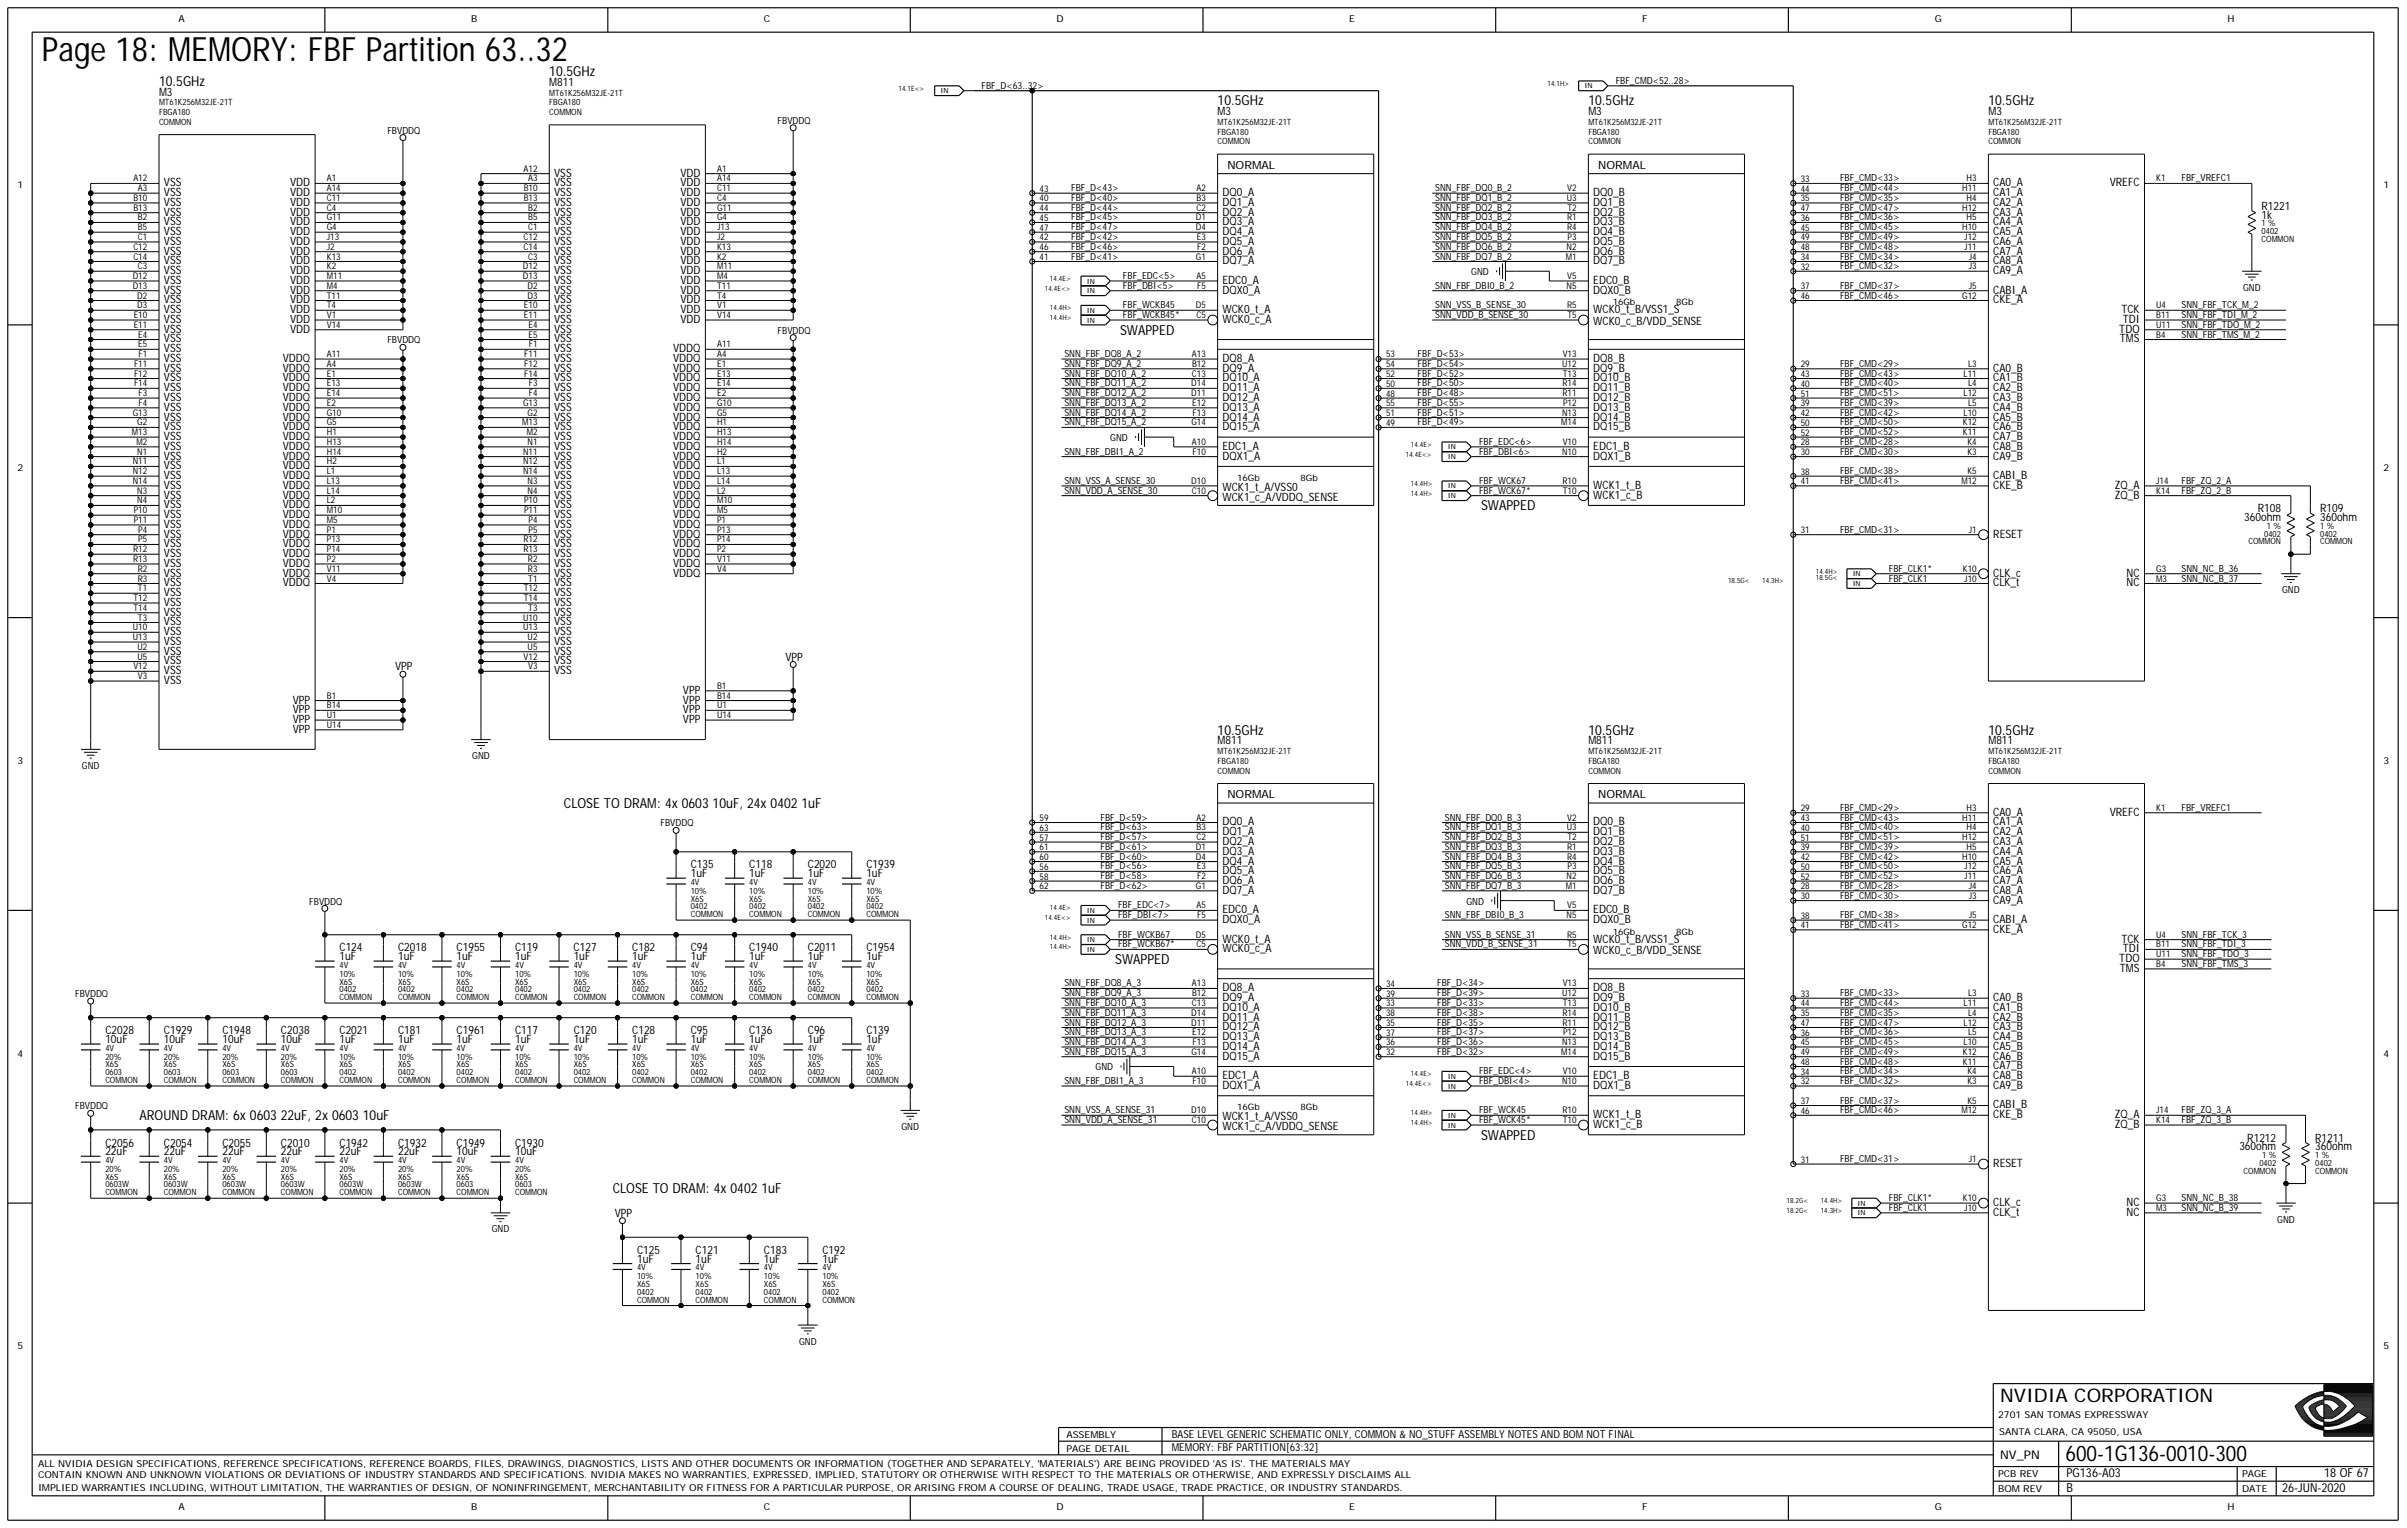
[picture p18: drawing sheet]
<svg xmlns="http://www.w3.org/2000/svg" width="422mm" height="268mm" viewBox="0 0 422 268" stroke-linecap="round" stroke-linejoin="round" font-family="sans-serif">
<defs><g id="words">
<text font-size="5.9" x="7.4" y="10.8">Page 18: MEMORY: FBF Partition 63..32</text>
<text font-size="3.8" x="362.1" y="256.1">600-1G136-0010-300</text>
<text font-size="3.3" x="350.7" y="245.8">NVIDIA CORPORATION</text>
<g font-size="2.4">
<text x="27.9" y="15">10.5GHz</text>
<text x="96.3" y="13.3">10.5GHz</text>
<text x="213.5" y="18.5">10.5GHz</text>
<text x="278.5" y="18.5">10.5GHz</text>
<text x="348.6" y="18.5">10.5GHz</text>
<text x="196.4" y="58.7">SWAPPED</text>
<text x="259.7" y="89.5">SWAPPED</text>
<text x="213.5" y="128.8">10.5GHz</text>
<text x="278.5" y="128.8">10.5GHz</text>
<text x="348.6" y="128.8">10.5GHz</text>
<text x="98.9" y="141.6">CLOSE TO DRAM: 4x 0603 10uF, 24x 0402 1uF</text>
<text x="195.5" y="169">SWAPPED</text>
<text x="24.5" y="196.4">AROUND DRAM: 6x 0603 22uF, 2x 0603 10uF</text>
<text x="259.7" y="199.8">SWAPPED</text>
<text x="107.4" y="209.2">CLOSE TO DRAM: 4x 0402 1uF</text>
</g>
<g font-size="2.2">
<text x="362.3" y="261.5">B</text>
<text x="362.3" y="259">PG136-A03</text>
<text x="400.1" y="261.5">26-JUN-2020</text>
<text x="407.5" y="259">18 OF 67</text>
</g>
<text font-size="2.1" x="350.7" y="255.7">NV_PN</text>
<g font-size="2">
<text x="27.9" y="16.8">M3</text>
<text x="96.3" y="15">M811</text>
<text x="213.5" y="20.2">M3</text>
<text x="278.5" y="20.2">M3</text>
<text x="348.6" y="20.2">M3</text>
<text x="215.2" y="29.6">NORMAL</text>
<text x="280.2" y="29.6">NORMAL</text>
<text x="28.7" y="34.4">VSS</text>
<text x="28.7" y="32.7">VSS</text>
<text x="50.9" y="34.4">VDD</text>
<text x="50.9" y="32.7">VDD</text>
<text x="97.2" y="34.4">VSS</text>
<text x="97.2" y="32.7">VSS</text>
<text x="97.2" y="31">VSS</text>
<text x="119.3" y="34.4">VDD</text>
<text x="119.3" y="32.7">VDD</text>
<text x="119.3" y="31">VDD</text>
<text x="214.3" y="34.4">DQ0_A</text>
<text x="279.3" y="34.4">DQ0_B</text>
<text x="349.5" y="34.4">CA1_A</text>
<text x="349.5" y="32.7">CA0_A</text>
<text x="369.9" y="32.7">VREFC</text>
<text x="28.7" y="41.2">VSS</text>
<text x="28.7" y="39.5">VSS</text>
<text x="28.7" y="37.8">VSS</text>
<text x="28.7" y="36.1">VSS</text>
<text x="50.9" y="41.2">VDD</text>
<text x="50.9" y="39.5">VDD</text>
<text x="50.9" y="37.8">VDD</text>
<text x="50.9" y="36.1">VDD</text>
<text x="97.2" y="41.2">VSS</text>
<text x="97.2" y="39.5">VSS</text>
<text x="97.2" y="37.8">VSS</text>
<text x="97.2" y="36.1">VSS</text>
<text x="119.3" y="41.2">VDD</text>
<text x="119.3" y="39.5">VDD</text>
<text x="119.3" y="37.8">VDD</text>
<text x="119.3" y="36.1">VDD</text>
<text x="214.3" y="36.1">DQ1_A</text>
<text x="214.3" y="41.2">DQ4_A</text>
<text x="214.3" y="39.5">DQ3_A</text>
<text x="214.3" y="37.8">DQ2_A</text>
<text x="279.3" y="41.2">DQ4_B</text>
<text x="279.3" y="39.5">DQ3_B</text>
<text x="279.3" y="37.8">DQ2_B</text>
<text x="279.3" y="36.1">DQ1_B</text>
<text x="349.5" y="41.2">CA5_A</text>
<text x="349.5" y="39.5">CA4_A</text>
<text x="349.5" y="36.1">CA2_A</text>
<text x="349.5" y="37.8">CA3_A</text>
<text x="396.5" y="36.8">R1221</text>
<text x="396.5" y="38.3">1k</text>
<text x="28.7" y="42.9">VSS</text>
<text x="28.7" y="46.4">VSS</text>
<text x="28.7" y="44.6">VSS</text>
<text x="50.9" y="46.4">VDD</text>
<text x="50.9" y="44.6">VDD</text>
<text x="50.9" y="42.9">VDD</text>
<text x="97.2" y="46.4">VSS</text>
<text x="97.2" y="44.6">VSS</text>
<text x="97.2" y="42.9">VSS</text>
<text x="119.3" y="46.4">VDD</text>
<text x="119.3" y="44.6">VDD</text>
<text x="119.3" y="42.9">VDD</text>
<text x="214.3" y="46.4">DQ7_A</text>
<text x="214.3" y="42.9">DQ5_A</text>
<text x="214.3" y="44.6">DQ6_A</text>
<text x="279.3" y="44.6">DQ6_B</text>
<text x="279.3" y="46.4">DQ7_B</text>
<text x="279.3" y="42.9">DQ5_B</text>
<text x="349.5" y="46.4">CA8_A</text>
<text x="349.5" y="44.6">CA7_A</text>
<text x="349.5" y="42.9">CA6_A</text>
<text x="28.7" y="53.2">VSS</text>
<text x="28.7" y="51.5">VSS</text>
<text x="28.7" y="49.8">VSS</text>
<text x="28.7" y="48.1">VSS</text>
<text x="50.9" y="53.2">VDD</text>
<text x="50.9" y="51.5">VDD</text>
<text x="50.9" y="49.8">VDD</text>
<text x="50.9" y="48.1">VDD</text>
<text x="97.2" y="53.2">VSS</text>
<text x="97.2" y="51.5">VSS</text>
<text x="97.2" y="49.8">VSS</text>
<text x="97.2" y="48.1">VSS</text>
<text x="119.3" y="53.2">VDD</text>
<text x="119.3" y="51.5">VDD</text>
<text x="119.3" y="49.8">VDD</text>
<text x="119.3" y="48.1">VDD</text>
<text x="214.3" y="51.5">DQX0_A</text>
<text x="214.3" y="49.8">EDC0_A</text>
<text x="279.3" y="49.8">EDC0_B</text>
<text x="279.3" y="51.5">DQX0_B</text>
<text x="349.5" y="51.5">CABI_A</text>
<text x="349.5" y="48.1">CA9_A</text>
<text x="349.5" y="53.2">CKE_A</text>
<text x="28.7" y="56.6">VSS</text>
<text x="28.7" y="54.9">VSS</text>
<text x="28.7" y="58.3">VSS</text>
<text x="50.9" y="58.3">VDD</text>
<text x="50.9" y="56.6">VDD</text>
<text x="50.9" y="54.9">VDD</text>
<text x="97.2" y="54.9">VSS</text>
<text x="97.2" y="56.6">VSS</text>
<text x="97.2" y="58.3">VSS</text>
<text x="119.3" y="56.6">VDD</text>
<text x="119.3" y="54.9">VDD</text>
<text x="214.3" y="56.6">WCK0_c_A</text>
<text x="214.3" y="54.9">WCK0_t_A</text>
<text x="279.3" y="54.9">WCK0_t_B/VSS1_S</text>
<text x="279.3" y="57">WCK0_c_B/VDD_SENSE</text>
<text x="371.6" y="58.3">TDO</text>
<text x="371.9" y="54.9">TCK</text>
<text x="372.2" y="56.6">TDI</text>
<text x="28.7" y="65.2">VSS</text>
<text x="28.7" y="63.5">VSS</text>
<text x="28.7" y="61.7">VSS</text>
<text x="28.7" y="60">VSS</text>
<text x="49.6" y="65.2">VDDQ</text>
<text x="49.6" y="63.5">VDDQ</text>
<text x="97.2" y="65.2">VSS</text>
<text x="97.2" y="63.5">VSS</text>
<text x="97.2" y="61.7">VSS</text>
<text x="97.2" y="60">VSS</text>
<text x="118" y="65.2">VDDQ</text>
<text x="118" y="63.5">VDDQ</text>
<text x="118" y="61.7">VDDQ</text>
<text x="214.3" y="63.5">DQ8_A</text>
<text x="214.3" y="65.2">DQ9_A</text>
<text x="279.3" y="65.2">DQ9_B</text>
<text x="279.3" y="63.5">DQ8_B</text>
<text x="349.5" y="65.2">CA0_B</text>
<text x="371.7" y="60">TMS</text>
<text x="28.7" y="70.3">VSS</text>
<text x="28.7" y="68.6">VSS</text>
<text x="28.7" y="66.9">VSS</text>
<text x="49.6" y="70.3">VDDQ</text>
<text x="49.6" y="68.6">VDDQ</text>
<text x="49.6" y="66.9">VDDQ</text>
<text x="97.2" y="70.3">VSS</text>
<text x="97.2" y="68.6">VSS</text>
<text x="97.2" y="66.9">VSS</text>
<text x="118" y="70.3">VDDQ</text>
<text x="118" y="68.6">VDDQ</text>
<text x="118" y="66.9">VDDQ</text>
<text x="214.3" y="70.3">DQ12_A</text>
<text x="214.3" y="68.6">DQ11_A</text>
<text x="214.3" y="66.9">DQ10_A</text>
<text x="279.3" y="70.3">DQ12_B</text>
<text x="279.3" y="68.6">DQ11_B</text>
<text x="279.3" y="66.9">DQ10_B</text>
<text x="349.5" y="66.9">CA1_B</text>
<text x="349.5" y="68.6">CA2_B</text>
<text x="349.5" y="70.3">CA3_B</text>
<text x="28.7" y="77.1">VSS</text>
<text x="28.7" y="75.4">VSS</text>
<text x="28.7" y="73.7">VSS</text>
<text x="28.7" y="72">VSS</text>
<text x="49.6" y="77.1">VDDQ</text>
<text x="49.6" y="75.4">VDDQ</text>
<text x="49.6" y="73.7">VDDQ</text>
<text x="49.6" y="72">VDDQ</text>
<text x="97.2" y="77.1">VSS</text>
<text x="97.2" y="75.4">VSS</text>
<text x="97.2" y="73.7">VSS</text>
<text x="97.2" y="72">VSS</text>
<text x="118" y="77.1">VDDQ</text>
<text x="118" y="75.4">VDDQ</text>
<text x="118" y="73.7">VDDQ</text>
<text x="118" y="72">VDDQ</text>
<text x="214.3" y="73.7">DQ14_A</text>
<text x="214.3" y="75.4">DQ15_A</text>
<text x="214.3" y="72">DQ13_A</text>
<text x="279.3" y="75.4">DQ15_B</text>
<text x="279.3" y="72">DQ13_B</text>
<text x="279.3" y="73.7">DQ14_B</text>
<text x="349.5" y="72">CA4_B</text>
<text x="349.5" y="73.7">CA5_B</text>
<text x="349.5" y="75.4">CA6_B</text>
<text x="349.5" y="77.1">CA7_B</text>
<text x="28.7" y="82.3">VSS</text>
<text x="28.7" y="80.6">VSS</text>
<text x="28.7" y="78.9">VSS</text>
<text x="28.7" y="84">VSS</text>
<text x="49.6" y="84">VDDQ</text>
<text x="49.6" y="82.3">VDDQ</text>
<text x="49.6" y="80.6">VDDQ</text>
<text x="49.6" y="78.9">VDDQ</text>
<text x="97.2" y="80.6">VSS</text>
<text x="97.2" y="78.9">VSS</text>
<text x="97.2" y="82.3">VSS</text>
<text x="97.2" y="84">VSS</text>
<text x="118" y="84">VDDQ</text>
<text x="118" y="82.3">VDDQ</text>
<text x="118" y="80.6">VDDQ</text>
<text x="118" y="78.9">VDDQ</text>
<text x="214.3" y="78.9">EDC1_A</text>
<text x="214.3" y="80.6">DQX1_A</text>
<text x="279.3" y="78.9">EDC1_B</text>
<text x="279.3" y="80.6">DQX1_B</text>
<text x="349.5" y="80.6">CA9_B</text>
<text x="349.5" y="84">CABI_B</text>
<text x="349.5" y="78.9">CA8_B</text>
<text x="28.7" y="89.1">VSS</text>
<text x="28.7" y="87.4">VSS</text>
<text x="28.7" y="85.7">VSS</text>
<text x="49.6" y="89.1">VDDQ</text>
<text x="49.6" y="85.7">VDDQ</text>
<text x="49.6" y="87.4">VDDQ</text>
<text x="97.2" y="89.1">VSS</text>
<text x="97.2" y="87.4">VSS</text>
<text x="97.2" y="85.7">VSS</text>
<text x="118" y="87.4">VDDQ</text>
<text x="118" y="85.7">VDDQ</text>
<text x="118" y="89.1">VDDQ</text>
<text x="214.3" y="86">WCK1_t_A/VSS0</text>
<text x="214.3" y="87.7">WCK1_c_A/VDDQ_SENSE</text>
<text x="279.3" y="85.7">WCK1_t_B</text>
<text x="279.3" y="87.4">WCK1_c_B</text>
<text x="349.5" y="85.7">CKE_B</text>
<text x="370.8" y="85.7">ZQ_A</text>
<text x="370.8" y="87.4">ZQ_B</text>
<text x="395.9" y="89.8">R108</text>
<text x="406.8" y="89.8">R109</text>
<text x="28.7" y="96">VSS</text>
<text x="28.7" y="94.2">VSS</text>
<text x="28.7" y="92.5">VSS</text>
<text x="28.7" y="90.8">VSS</text>
<text x="49.6" y="96">VDDQ</text>
<text x="49.6" y="94.2">VDDQ</text>
<text x="49.6" y="92.5">VDDQ</text>
<text x="49.6" y="90.8">VDDQ</text>
<text x="97.2" y="96">VSS</text>
<text x="97.2" y="94.2">VSS</text>
<text x="97.2" y="92.5">VSS</text>
<text x="97.2" y="90.8">VSS</text>
<text x="118" y="96">VDDQ</text>
<text x="118" y="94.2">VDDQ</text>
<text x="118" y="92.5">VDDQ</text>
<text x="118" y="90.8">VDDQ</text>
<text x="349.5" y="94.2">RESET</text>
<text x="393.5" y="91.3">360ohm</text>
<text x="406.8" y="91.3">360ohm</text>
<text x="28.7" y="101.1">VSS</text>
<text x="28.7" y="99.4">VSS</text>
<text x="28.7" y="97.7">VSS</text>
<text x="49.6" y="101.1">VDDQ</text>
<text x="49.6" y="99.4">VDDQ</text>
<text x="49.6" y="97.7">VDDQ</text>
<text x="97.2" y="101.1">VSS</text>
<text x="97.2" y="99.4">VSS</text>
<text x="97.2" y="97.7">VSS</text>
<text x="118" y="101.1">VDDQ</text>
<text x="118" y="99.4">VDDQ</text>
<text x="118" y="97.7">VDDQ</text>
<text x="349.5" y="101.1">CLK_c</text>
<text x="372.8" y="101.1">NC</text>
<text x="28.7" y="107.9">VSS</text>
<text x="28.7" y="106.2">VSS</text>
<text x="28.7" y="104.5">VSS</text>
<text x="28.7" y="102.8">VSS</text>
<text x="49.6" y="102.8">VDDQ</text>
<text x="97.2" y="107.9">VSS</text>
<text x="97.2" y="106.2">VSS</text>
<text x="97.2" y="104.5">VSS</text>
<text x="97.2" y="102.8">VSS</text>
<text x="349.5" y="102.8">CLK_t</text>
<text x="372.8" y="102.8">NC</text>
<text x="28.7" y="113.1">VSS</text>
<text x="28.7" y="111.4">VSS</text>
<text x="28.7" y="109.6">VSS</text>
<text x="97.2" y="113.1">VSS</text>
<text x="97.2" y="111.4">VSS</text>
<text x="97.2" y="109.6">VSS</text>
<text x="28.7" y="119.9">VSS</text>
<text x="28.7" y="118.2">VSS</text>
<text x="28.7" y="116.5">VSS</text>
<text x="28.7" y="114.8">VSS</text>
<text x="69.3" y="117.5">VPP</text>
<text x="97.2" y="118.2">VSS</text>
<text x="97.2" y="116.5">VSS</text>
<text x="97.2" y="114.8">VSS</text>
<text x="137.7" y="115.8">VPP</text>
<text x="51.3" y="125">VPP</text>
<text x="51.3" y="123.3">VPP</text>
<text x="119.7" y="125">VPP</text>
<text x="119.7" y="123.3">VPP</text>
<text x="119.7" y="121.6">VPP</text>
<text x="51.3" y="128.5">VPP</text>
<text x="51.3" y="126.8">VPP</text>
<text x="119.7" y="126.8">VPP</text>
<text x="213.5" y="130.5">M811</text>
<text x="278.5" y="130.5">M811</text>
<text x="348.6" y="130.5">M811</text>
<text x="215.2" y="139.9">NORMAL</text>
<text x="280.2" y="139.9">NORMAL</text>
<text x="349.5" y="143">CA0_A</text>
<text x="369.9" y="143">VREFC</text>
<text x="214.3" y="146.4">DQ1_A</text>
<text x="214.3" y="149.8">DQ3_A</text>
<text x="214.3" y="144.7">DQ0_A</text>
<text x="214.3" y="148.1">DQ2_A</text>
<text x="279.3" y="149.8">DQ3_B</text>
<text x="279.3" y="144.7">DQ0_B</text>
<text x="279.3" y="148.1">DQ2_B</text>
<text x="279.3" y="146.4">DQ1_B</text>
<text x="349.5" y="149.8">CA4_A</text>
<text x="349.5" y="146.4">CA2_A</text>
<text x="349.5" y="144.7">CA1_A</text>
<text x="349.5" y="148.1">CA3_A</text>
<text x="121.1" y="152.2">C135</text>
<text x="121.1" y="153.8">1uF</text>
<text x="131.4" y="152.2">C118</text>
<text x="131.4" y="153.8">1uF</text>
<text x="141.6" y="152.2">C2020</text>
<text x="141.6" y="153.8">1uF</text>
<text x="151.9" y="152.2">C1939</text>
<text x="151.9" y="153.8">1uF</text>
<text x="214.3" y="153.3">DQ5_A</text>
<text x="214.3" y="155">DQ6_A</text>
<text x="214.3" y="151.6">DQ4_A</text>
<text x="279.3" y="155">DQ6_B</text>
<text x="279.3" y="153.3">DQ5_B</text>
<text x="279.3" y="151.6">DQ4_B</text>
<text x="349.5" y="155">CA7_A</text>
<text x="349.5" y="153.3">CA6_A</text>
<text x="349.5" y="151.6">CA5_A</text>
<text x="214.3" y="156.7">DQ7_A</text>
<text x="214.3" y="161.8">DQX0_A</text>
<text x="214.3" y="160.1">EDC0_A</text>
<text x="279.3" y="156.7">DQ7_B</text>
<text x="279.3" y="160.1">EDC0_B</text>
<text x="279.3" y="161.8">DQX0_B</text>
<text x="349.5" y="161.8">CABI_A</text>
<text x="349.5" y="158.4">CA9_A</text>
<text x="349.5" y="156.7">CA8_A</text>
<text x="59.5" y="166.8">C124</text>
<text x="69.8" y="166.8">C2018</text>
<text x="80.1" y="166.8">C1955</text>
<text x="90.3" y="166.8">C119</text>
<text x="100.6" y="166.8">C127</text>
<text x="110.8" y="166.8">C182</text>
<text x="121.1" y="166.8">C94</text>
<text x="131.4" y="166.8">C1940</text>
<text x="141.6" y="166.8">C2011</text>
<text x="151.9" y="166.8">C1954</text>
<text x="214.3" y="167">WCK0_c_A</text>
<text x="214.3" y="165.2">WCK0_t_A</text>
<text x="279.3" y="165.2">WCK0_t_B/VSS1_S</text>
<text x="279.3" y="167.3">WCK0_c_B/VDD_SENSE</text>
<text x="349.5" y="163.5">CKE_A</text>
<text x="371.9" y="165.2">TCK</text>
<text x="372.2" y="167">TDI</text>
<text x="59.5" y="168.3">1uF</text>
<text x="69.8" y="168.3">1uF</text>
<text x="80.1" y="168.3">1uF</text>
<text x="90.3" y="168.3">1uF</text>
<text x="100.6" y="168.3">1uF</text>
<text x="110.8" y="168.3">1uF</text>
<text x="121.1" y="168.3">1uF</text>
<text x="131.4" y="168.3">1uF</text>
<text x="141.6" y="168.3">1uF</text>
<text x="151.9" y="168.3">1uF</text>
<text x="214.3" y="173.8">DQ8_A</text>
<text x="279.3" y="173.8">DQ8_B</text>
<text x="371.6" y="168.7">TDO</text>
<text x="371.7" y="170.4">TMS</text>
<text x="214.3" y="175.5">DQ9_A</text>
<text x="214.3" y="178.9">DQ11_A</text>
<text x="214.3" y="177.2">DQ10_A</text>
<text x="279.3" y="178.9">DQ11_B</text>
<text x="279.3" y="177.2">DQ10_B</text>
<text x="279.3" y="175.5">DQ9_B</text>
<text x="349.5" y="175.5">CA0_B</text>
<text x="349.5" y="177.2">CA1_B</text>
<text x="349.5" y="178.9">CA2_B</text>
<text x="18.5" y="182.9">10uF</text>
<text x="18.5" y="181.3">C2028</text>
<text x="28.7" y="182.9">10uF</text>
<text x="28.7" y="181.3">C1929</text>
<text x="39" y="182.9">10uF</text>
<text x="39" y="181.3">C1948</text>
<text x="49.3" y="182.9">10uF</text>
<text x="49.3" y="181.3">C2038</text>
<text x="59.5" y="182.9">1uF</text>
<text x="59.5" y="181.3">C2021</text>
<text x="69.8" y="182.9">1uF</text>
<text x="69.8" y="181.3">C181</text>
<text x="80.1" y="182.9">1uF</text>
<text x="80.1" y="181.3">C1961</text>
<text x="90.3" y="182.9">1uF</text>
<text x="90.3" y="181.3">C117</text>
<text x="100.6" y="181.3">C120</text>
<text x="100.6" y="182.9">1uF</text>
<text x="110.8" y="181.3">C128</text>
<text x="110.8" y="182.9">1uF</text>
<text x="121.1" y="181.3">C95</text>
<text x="121.1" y="182.9">1uF</text>
<text x="131.4" y="181.3">C136</text>
<text x="131.4" y="182.9">1uF</text>
<text x="141.6" y="181.3">C96</text>
<text x="141.6" y="182.9">1uF</text>
<text x="151.9" y="181.3">C139</text>
<text x="151.9" y="182.9">1uF</text>
<text x="214.3" y="184.1">DQ14_A</text>
<text x="214.3" y="185.8">DQ15_A</text>
<text x="214.3" y="182.3">DQ13_A</text>
<text x="214.3" y="180.6">DQ12_A</text>
<text x="279.3" y="185.8">DQ15_B</text>
<text x="279.3" y="180.6">DQ12_B</text>
<text x="279.3" y="182.3">DQ13_B</text>
<text x="279.3" y="184.1">DQ14_B</text>
<text x="349.5" y="182.3">CA4_B</text>
<text x="349.5" y="184.1">CA5_B</text>
<text x="349.5" y="185.8">CA6_B</text>
<text x="349.5" y="180.6">CA3_B</text>
<text x="214.3" y="189.2">EDC1_A</text>
<text x="214.3" y="190.9">DQX1_A</text>
<text x="279.3" y="189.2">EDC1_B</text>
<text x="279.3" y="190.9">DQX1_B</text>
<text x="349.5" y="190.9">CA9_B</text>
<text x="349.5" y="189.2">CA8_B</text>
<text x="349.5" y="187.5">CA7_B</text>
<text x="214.3" y="196.4">WCK1_t_A/VSS0</text>
<text x="279.3" y="196">WCK1_t_B</text>
<text x="279.3" y="197.7">WCK1_c_B</text>
<text x="349.5" y="194.3">CABI_B</text>
<text x="349.5" y="196">CKE_B</text>
<text x="370.8" y="196">ZQ_A</text>
<text x="370.8" y="197.7">ZQ_B</text>
<text x="18.5" y="202.5">22uF</text>
<text x="18.5" y="201">C2056</text>
<text x="28.7" y="202.5">22uF</text>
<text x="28.7" y="201">C2054</text>
<text x="39" y="202.5">22uF</text>
<text x="39" y="201">C2055</text>
<text x="49.3" y="202.5">22uF</text>
<text x="49.3" y="201">C2010</text>
<text x="59.5" y="202.5">22uF</text>
<text x="59.5" y="201">C1942</text>
<text x="69.8" y="202.5">22uF</text>
<text x="69.8" y="201">C1932</text>
<text x="80.1" y="202.5">10uF</text>
<text x="80.1" y="201">C1949</text>
<text x="90.3" y="202.5">10uF</text>
<text x="90.3" y="201">C1930</text>
<text x="214.3" y="198.1">WCK1_c_A/VDDQ_SENSE</text>
<text x="392.6" y="201.7">360ohm</text>
<text x="394" y="200.1">R1212</text>
<text x="405.9" y="200.1">R1211</text>
<text x="405.9" y="201.7">360ohm</text>
<text x="349.5" y="204.6">RESET</text>
<text x="107.8" y="213.3">VPP</text>
<text x="349.5" y="211.4">CLK_c</text>
<text x="349.5" y="213.1">CLK_t</text>
<text x="372.8" y="213.1">NC</text>
<text x="372.8" y="211.4">NC</text>
<text x="111.7" y="219.8">C125</text>
<text x="111.7" y="221.3">1uF</text>
<text x="122" y="219.8">C121</text>
<text x="122" y="221.3">1uF</text>
<text x="133.9" y="219.8">C183</text>
<text x="133.9" y="221.3">1uF</text>
<text x="144.2" y="219.8">C192</text>
<text x="144.2" y="221.3">1uF</text>
</g>
<g font-size="1.9">
<text x="205.4" y="252.1">BASE LEVEL GENERIC SCHEMATIC ONLY, COMMON &amp; NO_STUFF ASSEMBLY NOTES AND BOM NOT FINAL</text>
<text x="205.4" y="254.4">MEMORY: FBF PARTITION[63:32]</text>
</g>
<g font-size="1.7">
<text x="31.3" y="3.9">A</text>
<text x="82.6" y="3.9">B</text>
<text x="133.9" y="3.9">C</text>
<text x="185.3" y="3.9">D</text>
<text x="236.6" y="3.9">E</text>
<text x="287.9" y="3.9">F</text>
<text x="339.2" y="3.9">G</text>
<text x="390.5" y="3.9">H</text>
<text x="172.1" y="15.6">FBF_D&lt;63..32&gt;</text>
<text x="283.3" y="14.7">FBF_CMD&lt;52..28&gt;</text>
<text x="67.9" y="23.4">FBVDDQ</text>
<text x="136.3" y="21.7">FBVDDQ</text>
<text x="3.1" y="33">1</text>
<text x="187.8" y="35.2">FBF_D&lt;40&gt;</text>
<text x="187.8" y="33.5">FBF_D&lt;43&gt;</text>
<text x="251.6" y="35.2">SNN_FBF_DQ1_B_2</text>
<text x="251.6" y="33.5">SNN_FBF_DQ0_B_2</text>
<text x="322.6" y="31.8">FBF_CMD&lt;33&gt;</text>
<text x="322.6" y="33.5">FBF_CMD&lt;44&gt;</text>
<text x="322.6" y="35.2">FBF_CMD&lt;35&gt;</text>
<text x="382.5" y="31.8">FBF_VREFC1</text>
<text x="417.9" y="33">1</text>
<text x="187.8" y="38.7">FBF_D&lt;45&gt;</text>
<text x="187.8" y="36.9">FBF_D&lt;44&gt;</text>
<text x="187.8" y="40.4">FBF_D&lt;47&gt;</text>
<text x="251.6" y="36.9">SNN_FBF_DQ2_B_2</text>
<text x="251.6" y="38.7">SNN_FBF_DQ3_B_2</text>
<text x="251.6" y="40.4">SNN_FBF_DQ4_B_2</text>
<text x="322.6" y="36.9">FBF_CMD&lt;47&gt;</text>
<text x="322.6" y="38.7">FBF_CMD&lt;36&gt;</text>
<text x="322.6" y="40.4">FBF_CMD&lt;45&gt;</text>
<text x="187.8" y="43.8">FBF_D&lt;46&gt;</text>
<text x="187.8" y="42.1">FBF_D&lt;42&gt;</text>
<text x="187.8" y="45.5">FBF_D&lt;41&gt;</text>
<text x="251.6" y="42.1">SNN_FBF_DQ5_B_2</text>
<text x="251.6" y="45.5">SNN_FBF_DQ7_B_2</text>
<text x="251.6" y="43.8">SNN_FBF_DQ6_B_2</text>
<text x="322.6" y="42.1">FBF_CMD&lt;49&gt;</text>
<text x="322.6" y="43.8">FBF_CMD&lt;48&gt;</text>
<text x="322.6" y="45.5">FBF_CMD&lt;34&gt;</text>
<text x="322.6" y="47.2">FBF_CMD&lt;32&gt;</text>
<text x="196.9" y="48.9">FBF_EDC&lt;5&gt;</text>
<text x="196.9" y="50.6">FBF_DBI&lt;5&gt;</text>
<text x="251.6" y="50.6">SNN_FBF_DBI0_B_2</text>
<text x="257.9" y="48.2">GND</text>
<text x="322.6" y="52.3">FBF_CMD&lt;46&gt;</text>
<text x="322.6" y="50.6">FBF_CMD&lt;37&gt;</text>
<text x="393.3" y="51">GND</text>
<text x="136.3" y="58.5">FBVDDQ</text>
<text x="196.9" y="54">FBF_WCKB45</text>
<text x="196.9" y="55.8">FBF_WCKB45*</text>
<text x="251.6" y="55.8">SNN_VDD_B_SENSE_30</text>
<text x="251.6" y="54">SNN_VSS_B_SENSE_30</text>
<text x="382.5" y="59.2">SNN_FBF_TMS_M_2</text>
<text x="382.5" y="57.5">SNN_FBF_TDO_M_2</text>
<text x="382.5" y="55.8">SNN_FBF_TDI_M_2</text>
<text x="382.5" y="54">SNN_FBF_TCK_M_2</text>
<text x="67.9" y="60.2">FBVDDQ</text>
<text x="186.6" y="64.3">SNN_FBF_DQ9_A_2</text>
<text x="186.6" y="62.6">SNN_FBF_DQ8_A_2</text>
<text x="248.5" y="62.6">FBF_D&lt;53&gt;</text>
<text x="248.5" y="64.3">FBF_D&lt;54&gt;</text>
<text x="322.6" y="64.3">FBF_CMD&lt;29&gt;</text>
<text x="186.6" y="66">SNN_FBF_DQ10_A_2</text>
<text x="186.6" y="67.7">SNN_FBF_DQ11_A_2</text>
<text x="186.6" y="69.4">SNN_FBF_DQ12_A_2</text>
<text x="186.6" y="71.2">SNN_FBF_DQ13_A_2</text>
<text x="248.5" y="66">FBF_D&lt;52&gt;</text>
<text x="248.5" y="71.2">FBF_D&lt;55&gt;</text>
<text x="248.5" y="69.4">FBF_D&lt;48&gt;</text>
<text x="248.5" y="67.7">FBF_D&lt;50&gt;</text>
<text x="322.6" y="69.4">FBF_CMD&lt;51&gt;</text>
<text x="322.6" y="71.2">FBF_CMD&lt;39&gt;</text>
<text x="322.6" y="67.7">FBF_CMD&lt;40&gt;</text>
<text x="322.6" y="66">FBF_CMD&lt;43&gt;</text>
<text x="186.6" y="74.6">SNN_FBF_DQ15_A_2</text>
<text x="186.6" y="72.9">SNN_FBF_DQ14_A_2</text>
<text x="194.7" y="77.3">GND</text>
<text x="248.5" y="72.9">FBF_D&lt;51&gt;</text>
<text x="248.5" y="74.6">FBF_D&lt;49&gt;</text>
<text x="259.3" y="78">FBF_EDC&lt;6&gt;</text>
<text x="322.6" y="76.3">FBF_CMD&lt;52&gt;</text>
<text x="322.6" y="78">FBF_CMD&lt;28&gt;</text>
<text x="322.6" y="74.6">FBF_CMD&lt;50&gt;</text>
<text x="322.6" y="72.9">FBF_CMD&lt;42&gt;</text>
<text x="3.1" y="82.6">2</text>
<text x="186.6" y="79.7">SNN_FBF_DBI1_A_2</text>
<text x="259.3" y="79.7">FBF_DBI&lt;6&gt;</text>
<text x="322.6" y="83.1">FBF_CMD&lt;38&gt;</text>
<text x="322.6" y="79.7">FBF_CMD&lt;30&gt;</text>
<text x="417.9" y="82.6">2</text>
<text x="186.6" y="86.6">SNN_VDD_A_SENSE_30</text>
<text x="186.6" y="84.8">SNN_VSS_A_SENSE_30</text>
<text x="259.3" y="86.6">FBF_WCK67*</text>
<text x="259.3" y="84.8">FBF_WCK67</text>
<text x="322.6" y="84.8">FBF_CMD&lt;41&gt;</text>
<text x="382.5" y="86.6">FBF_ZQ_2_B</text>
<text x="382.5" y="84.8">FBF_ZQ_2_A</text>
<text x="322.6" y="93.4">FBF_CMD&lt;31&gt;</text>
<text x="331.2" y="101.9">FBF_CLK1</text>
<text x="331.2" y="100.2">FBF_CLK1*</text>
<text x="382.5" y="100.2">SNN_NC_B_36</text>
<text x="382.5" y="101.9">SNN_NC_B_37</text>
<text x="400.1" y="104">GND</text>
<text x="3.1" y="133.9">3</text>
<text x="14.4" y="134.8">GND</text>
<text x="82.8" y="133.1">GND</text>
<text x="417.9" y="133.9">3</text>
<text x="193" y="143.9">FBF_D&lt;59&gt;</text>
<text x="253.3" y="143.9">SNN_FBF_DQ0_B_3</text>
<text x="322.6" y="142.1">FBF_CMD&lt;29&gt;</text>
<text x="322.6" y="143.9">FBF_CMD&lt;43&gt;</text>
<text x="382.5" y="142.1">FBF_VREFC1</text>
<text x="115.8" y="144.9">FBVDDQ</text>
<text x="193" y="149">FBF_D&lt;61&gt;</text>
<text x="193" y="147.3">FBF_D&lt;57&gt;</text>
<text x="193" y="145.6">FBF_D&lt;63&gt;</text>
<text x="253.3" y="145.6">SNN_FBF_DQ1_B_3</text>
<text x="253.3" y="147.3">SNN_FBF_DQ2_B_3</text>
<text x="253.3" y="149">SNN_FBF_DQ3_B_3</text>
<text x="322.6" y="147.3">FBF_CMD&lt;51&gt;</text>
<text x="322.6" y="145.6">FBF_CMD&lt;40&gt;</text>
<text x="322.6" y="149">FBF_CMD&lt;39&gt;</text>
<text x="193" y="155.8">FBF_D&lt;62&gt;</text>
<text x="193" y="154.1">FBF_D&lt;58&gt;</text>
<text x="193" y="152.4">FBF_D&lt;56&gt;</text>
<text x="193" y="150.7">FBF_D&lt;60&gt;</text>
<text x="253.3" y="150.7">SNN_FBF_DQ4_B_3</text>
<text x="253.3" y="152.4">SNN_FBF_DQ5_B_3</text>
<text x="253.3" y="155.8">SNN_FBF_DQ7_B_3</text>
<text x="253.3" y="154.1">SNN_FBF_DQ6_B_3</text>
<text x="322.6" y="150.7">FBF_CMD&lt;42&gt;</text>
<text x="322.6" y="152.4">FBF_CMD&lt;50&gt;</text>
<text x="322.6" y="154.1">FBF_CMD&lt;52&gt;</text>
<text x="322.6" y="155.8">FBF_CMD&lt;28&gt;</text>
<text x="54.2" y="158.6">FBVDDQ</text>
<text x="196" y="159.3">FBF_EDC&lt;7&gt;</text>
<text x="196" y="161">FBF_DBI&lt;7&gt;</text>
<text x="253.3" y="161">SNN_FBF_DBI0_B_3</text>
<text x="257.1" y="158.6">GND</text>
<text x="322.6" y="157.5">FBF_CMD&lt;30&gt;</text>
<text x="322.6" y="161">FBF_CMD&lt;38&gt;</text>
<text x="196" y="164.4">FBF_WCKB67</text>
<text x="196" y="166.1">FBF_WCKB67*</text>
<text x="253.3" y="166.1">SNN_VDD_B_SENSE_31</text>
<text x="253.3" y="164.4">SNN_VSS_B_SENSE_31</text>
<text x="322.6" y="162.7">FBF_CMD&lt;41&gt;</text>
<text x="382.5" y="167.8">SNN_FBF_TDO_3</text>
<text x="382.5" y="166.1">SNN_FBF_TDI_3</text>
<text x="382.5" y="164.4">SNN_FBF_TCK_3</text>
<text x="186.6" y="172.9">SNN_FBF_DQ8_A_3</text>
<text x="252" y="172.9">FBF_D&lt;34&gt;</text>
<text x="382.5" y="169.5">SNN_FBF_TMS_3</text>
<text x="13.2" y="174.8">FBVDDQ</text>
<text x="186.6" y="176.4">SNN_FBF_DQ10_A_3</text>
<text x="186.6" y="178.1">SNN_FBF_DQ11_A_3</text>
<text x="186.6" y="179.8">SNN_FBF_DQ12_A_3</text>
<text x="186.6" y="174.6">SNN_FBF_DQ9_A_3</text>
<text x="252" y="179.8">FBF_D&lt;35&gt;</text>
<text x="252" y="178.1">FBF_D&lt;38&gt;</text>
<text x="252" y="176.4">FBF_D&lt;33&gt;</text>
<text x="252" y="174.6">FBF_D&lt;39&gt;</text>
<text x="322.6" y="179.8">FBF_CMD&lt;47&gt;</text>
<text x="322.6" y="178.1">FBF_CMD&lt;35&gt;</text>
<text x="322.6" y="176.4">FBF_CMD&lt;44&gt;</text>
<text x="322.6" y="174.6">FBF_CMD&lt;33&gt;</text>
<text x="3.1" y="185.3">4</text>
<text x="186.6" y="181.5">SNN_FBF_DQ13_A_3</text>
<text x="186.6" y="184.9">SNN_FBF_DQ15_A_3</text>
<text x="186.6" y="183.2">SNN_FBF_DQ14_A_3</text>
<text x="252" y="181.5">FBF_D&lt;37&gt;</text>
<text x="252" y="184.9">FBF_D&lt;32&gt;</text>
<text x="252" y="183.2">FBF_D&lt;36&gt;</text>
<text x="322.6" y="184.9">FBF_CMD&lt;49&gt;</text>
<text x="322.6" y="183.2">FBF_CMD&lt;45&gt;</text>
<text x="322.6" y="181.5">FBF_CMD&lt;36&gt;</text>
<text x="417.9" y="185.3">4</text>
<text x="186.6" y="190">SNN_FBF_DBI1_A_3</text>
<text x="192.1" y="187.6">GND</text>
<text x="259.3" y="188.3">FBF_EDC&lt;4&gt;</text>
<text x="259.3" y="190">FBF_DBI&lt;4&gt;</text>
<text x="322.6" y="186.6">FBF_CMD&lt;48&gt;</text>
<text x="322.6" y="188.3">FBF_CMD&lt;34&gt;</text>
<text x="322.6" y="190">FBF_CMD&lt;32&gt;</text>
<text x="13.2" y="194.5">FBVDDQ</text>
<text x="186.6" y="196.9">SNN_VDD_A_SENSE_31</text>
<text x="186.6" y="195.2">SNN_VSS_A_SENSE_31</text>
<text x="259.3" y="195.2">FBF_WCK45</text>
<text x="259.3" y="196.9">FBF_WCK45*</text>
<text x="322.6" y="195.2">FBF_CMD&lt;46&gt;</text>
<text x="322.6" y="193.5">FBF_CMD&lt;37&gt;</text>
<text x="382.5" y="196.9">FBF_ZQ_3_B</text>
<text x="382.5" y="195.2">FBF_ZQ_3_A</text>
<text x="158" y="198.1">GND</text>
<text x="322.6" y="203.7">FBF_CMD&lt;31&gt;</text>
<text x="331.2" y="212.3">FBF_CLK1</text>
<text x="331.2" y="210.6">FBF_CLK1*</text>
<text x="382.5" y="210.6">SNN_NC_B_38</text>
<text x="382.5" y="212.3">SNN_NC_B_39</text>
<text x="399.2" y="214.3">GND</text>
<text x="86.2" y="216">GND</text>
<text x="3.1" y="236.6">5</text>
<text x="140.1" y="235.7">GND</text>
<text x="417.9" y="236.6">5</text>
<text x="350.3" y="248.5">2701 SAN TOMAS EXPRESSWAY</text>
<text x="350.5" y="251.6">SANTA CLARA, CA 95050, USA</text>
<text x="6.7" y="257.1">ALL NVIDIA DESIGN SPECIFICATIONS, REFERENCE SPECIFICATIONS, REFERENCE BOARDS, FILES, DRAWINGS, DIAGNOSTICS, LISTS AND OTHER DOCUMENTS OR INFORMATION (TOGETHER AND SEPARATELY, 'MATERIALS') ARE BEING PROVIDED 'AS IS'. THE MATERIALS MAY</text>
<text x="187" y="254.5">PAGE DETAIL</text>
<text x="187" y="252.1">ASSEMBLY</text>
<text x="6.7" y="259.2">CONTAIN KNOWN AND UNKNOWN VIOLATIONS OR DEVIATIONS OF INDUSTRY STANDARDS AND SPECIFICATIONS. NVIDIA MAKES NO WARRANTIES, EXPRESSED, IMPLIED, STATUTORY OR OTHERWISE WITH RESPECT TO THE MATERIALS OR OTHERWISE, AND EXPRESSLY DISCLAIMS ALL</text>
<text x="6.7" y="261.4">IMPLIED WARRANTIES INCLUDING, WITHOUT LIMITATION, THE WARRANTIES OF DESIGN, OF NONINFRINGEMENT, MERCHANTABILITY OR FITNESS FOR A PARTICULAR PURPOSE, OR ARISING FROM A COURSE OF DEALING, TRADE USAGE, TRADE PRACTICE, OR INDUSTRY STANDARDS.</text>
<text x="350.3" y="261.5">BOM REV</text>
<text x="350.3" y="259">PCB REV</text>
<text x="393.1" y="259">PAGE</text>
<text x="393.1" y="261.5">DATE</text>
<text x="31.3" y="264.8">A</text>
<text x="82.6" y="264.8">B</text>
<text x="133.9" y="264.8">C</text>
<text x="185.3" y="264.8">D</text>
<text x="236.6" y="264.8">E</text>
<text x="287.9" y="264.8">F</text>
<text x="339.2" y="264.8">G</text>
<text x="390.5" y="264.8">H</text>
</g>
<g font-size="1.6">
<text x="23.4" y="31.8">A12</text>
<text x="23.4" y="35.2">B10</text>
<text x="24.2" y="33.5">A3</text>
<text x="57.3" y="35.2">C11</text>
<text x="57.3" y="33.5">A14</text>
<text x="57.3" y="31.8">A1</text>
<text x="91.8" y="30.1">A12</text>
<text x="91.8" y="35.2">B13</text>
<text x="91.8" y="33.5">B10</text>
<text x="92.6" y="31.8">A3</text>
<text x="125.7" y="35.2">C4</text>
<text x="125.7" y="33.5">C11</text>
<text x="125.7" y="31.8">A14</text>
<text x="125.7" y="30.1">A1</text>
<text x="182.3" y="33.6">43</text>
<text x="182.3" y="35.3">40</text>
<text x="209.8" y="33.5">A2</text>
<text x="209.8" y="35.2">B3</text>
<text x="274.7" y="35.2">U3</text>
<text x="274.8" y="33.5">V2</text>
<text x="315.7" y="31.9">33</text>
<text x="315.7" y="33.6">44</text>
<text x="315.7" y="35.3">35</text>
<text x="344" y="33.5">H11</text>
<text x="344.8" y="31.8">H3</text>
<text x="344.8" y="35.2">H4</text>
<text x="378" y="31.8">K1</text>
<text x="23.4" y="36.9">B13</text>
<text x="24.2" y="40.4">B5</text>
<text x="24.2" y="38.7">B2</text>
<text x="57.3" y="40.4">G4</text>
<text x="57.3" y="38.7">G11</text>
<text x="57.3" y="36.9">C4</text>
<text x="92.6" y="40.4">C1</text>
<text x="92.6" y="38.7">B5</text>
<text x="92.6" y="36.9">B2</text>
<text x="125.7" y="40.4">J13</text>
<text x="125.7" y="38.7">G4</text>
<text x="125.7" y="36.9">G11</text>
<text x="182.3" y="38.7">45</text>
<text x="182.3" y="37">44</text>
<text x="182.3" y="40.4">47</text>
<text x="209.7" y="40.4">D4</text>
<text x="209.7" y="38.7">D1</text>
<text x="209.8" y="36.9">C2</text>
<text x="274.7" y="40.4">R4</text>
<text x="274.7" y="38.7">R1</text>
<text x="274.8" y="36.9">T2</text>
<text x="315.7" y="37">47</text>
<text x="315.7" y="38.7">36</text>
<text x="315.7" y="40.4">45</text>
<text x="344" y="36.9">H12</text>
<text x="344" y="40.4">H10</text>
<text x="344.8" y="38.7">H5</text>
<text x="23.4" y="45.5">C14</text>
<text x="23.4" y="43.8">C12</text>
<text x="24.2" y="47.2">C3</text>
<text x="24.2" y="42.1">C1</text>
<text x="57.3" y="47.2">K2</text>
<text x="57.3" y="45.5">K13</text>
<text x="57.3" y="43.8">J2</text>
<text x="57.3" y="42.1">J13</text>
<text x="91.7" y="47.2">D12</text>
<text x="91.8" y="43.8">C14</text>
<text x="91.8" y="42.1">C12</text>
<text x="92.6" y="45.5">C3</text>
<text x="125.7" y="47.2">M11</text>
<text x="125.7" y="45.5">K2</text>
<text x="125.7" y="43.8">K13</text>
<text x="125.7" y="42.1">J2</text>
<text x="182.3" y="43.9">46</text>
<text x="182.3" y="42.1">42</text>
<text x="182.3" y="45.6">41</text>
<text x="209.7" y="45.5">G1</text>
<text x="209.8" y="42.1">E3</text>
<text x="209.9" y="43.8">F2</text>
<text x="274.5" y="45.5">M1</text>
<text x="274.7" y="43.8">N2</text>
<text x="274.8" y="42.1">P3</text>
<text x="315.7" y="42.1">49</text>
<text x="315.7" y="43.9">48</text>
<text x="315.7" y="45.6">34</text>
<text x="315.7" y="47.3">32</text>
<text x="344.4" y="43.8">J11</text>
<text x="344.4" y="42.1">J12</text>
<text x="345.2" y="47.2">J3</text>
<text x="345.2" y="45.5">J4</text>
<text x="23.3" y="50.6">D13</text>
<text x="23.3" y="48.9">D12</text>
<text x="24.1" y="52.3">D2</text>
<text x="57.3" y="52.3">T11</text>
<text x="57.3" y="50.6">M4</text>
<text x="57.3" y="48.9">M11</text>
<text x="91.7" y="48.9">D13</text>
<text x="92.5" y="52.3">D3</text>
<text x="92.5" y="50.6">D2</text>
<text x="125.7" y="52.3">T4</text>
<text x="125.7" y="50.6">T11</text>
<text x="125.7" y="48.9">M4</text>
<text x="209.8" y="48.9">A5</text>
<text x="209.9" y="50.6">F5</text>
<text x="274.7" y="50.6">N5</text>
<text x="274.8" y="48.9">V5</text>
<text x="282.8" y="53.5">16Gb</text>
<text x="293.9" y="53.5">8Gb</text>
<text x="315.7" y="52.4">46</text>
<text x="315.7" y="50.7">37</text>
<text x="344" y="52.3">G12</text>
<text x="345.2" y="50.6">J5</text>
<text x="23.4" y="57.5">E11</text>
<text x="23.4" y="55.8">E10</text>
<text x="24.1" y="54">D3</text>
<text x="24.2" y="59.2">E4</text>
<text x="57.3" y="57.5">V14</text>
<text x="57.3" y="55.8">V1</text>
<text x="57.3" y="54">T4</text>
<text x="91.9" y="55.8">E11</text>
<text x="91.9" y="54">E10</text>
<text x="92.6" y="59.2">E5</text>
<text x="92.6" y="57.5">E4</text>
<text x="125.7" y="55.8">V14</text>
<text x="125.7" y="54">V1</text>
<text x="209.7" y="54">D5</text>
<text x="209.8" y="55.8">C5</text>
<text x="274.7" y="54">R5</text>
<text x="274.8" y="55.8">T5</text>
<text x="378" y="59.2">B4</text>
<text x="378" y="57.5">U11</text>
<text x="378" y="55.8">B11</text>
<text x="378" y="54">U4</text>
<text x="23.5" y="64.3">F11</text>
<text x="24.2" y="60.9">E5</text>
<text x="24.3" y="62.6">F1</text>
<text x="57.3" y="64.3">A4</text>
<text x="57.3" y="62.6">A11</text>
<text x="91.9" y="64.3">F12</text>
<text x="91.9" y="62.6">F11</text>
<text x="92.7" y="60.9">F1</text>
<text x="125.7" y="64.3">E1</text>
<text x="125.7" y="62.6">A4</text>
<text x="125.7" y="60.9">A11</text>
<text x="209" y="62.6">A13</text>
<text x="209" y="64.3">B12</text>
<text x="243" y="62.7">53</text>
<text x="243" y="64.4">54</text>
<text x="273.9" y="64.3">U12</text>
<text x="274" y="62.6">V13</text>
<text x="315.7" y="64.4">29</text>
<text x="345.1" y="64.3">L3</text>
<text x="23.5" y="67.7">F14</text>
<text x="23.5" y="66">F12</text>
<text x="24.3" y="71.2">F4</text>
<text x="24.3" y="69.4">F3</text>
<text x="57.3" y="71.2">E2</text>
<text x="57.3" y="69.4">E14</text>
<text x="57.3" y="67.7">E13</text>
<text x="57.3" y="66">E1</text>
<text x="91.7" y="71.2">G13</text>
<text x="91.9" y="66">F14</text>
<text x="92.7" y="69.4">F4</text>
<text x="92.7" y="67.7">F3</text>
<text x="125.7" y="71.2">G10</text>
<text x="125.7" y="69.4">E2</text>
<text x="125.7" y="67.7">E14</text>
<text x="125.7" y="66">E13</text>
<text x="208.9" y="69.4">D11</text>
<text x="208.9" y="67.7">D14</text>
<text x="209" y="66">C13</text>
<text x="209" y="71.2">E12</text>
<text x="243" y="66.1">52</text>
<text x="243" y="71.2">55</text>
<text x="243" y="69.5">48</text>
<text x="243" y="67.8">50</text>
<text x="274" y="69.4">R11</text>
<text x="274" y="67.7">R14</text>
<text x="274" y="66">T13</text>
<text x="274.1" y="71.2">P12</text>
<text x="315.7" y="66.1">43</text>
<text x="315.7" y="67.8">40</text>
<text x="315.7" y="69.5">51</text>
<text x="315.7" y="71.2">39</text>
<text x="344.3" y="69.4">L12</text>
<text x="344.3" y="66">L11</text>
<text x="345.1" y="71.2">L5</text>
<text x="345.1" y="67.7">L4</text>
<text x="23.1" y="76.3">M13</text>
<text x="23.3" y="72.9">G13</text>
<text x="23.9" y="78">M2</text>
<text x="24.1" y="74.6">G2</text>
<text x="57.3" y="78">H13</text>
<text x="57.3" y="76.3">H1</text>
<text x="57.3" y="74.6">G5</text>
<text x="57.3" y="72.9">G10</text>
<text x="91.6" y="74.6">M13</text>
<text x="92.3" y="76.3">M2</text>
<text x="92.5" y="78">N1</text>
<text x="92.5" y="72.9">G2</text>
<text x="125.7" y="78">H14</text>
<text x="125.7" y="76.3">H13</text>
<text x="125.7" y="74.6">H1</text>
<text x="125.7" y="72.9">G5</text>
<text x="208.9" y="74.6">G14</text>
<text x="209" y="78">A10</text>
<text x="209.1" y="72.9">F13</text>
<text x="243" y="72.9">51</text>
<text x="243" y="74.6">49</text>
<text x="273.7" y="74.6">M14</text>
<text x="273.9" y="72.9">N13</text>
<text x="274" y="78">V10</text>
<text x="315.7" y="72.9">42</text>
<text x="315.7" y="74.6">50</text>
<text x="315.7" y="76.4">52</text>
<text x="344.1" y="76.3">K11</text>
<text x="344.1" y="74.6">K12</text>
<text x="344.3" y="72.9">L10</text>
<text x="344.9" y="78">K4</text>
<text x="23.3" y="83.1">N12</text>
<text x="23.3" y="81.4">N11</text>
<text x="24.1" y="79.7">N1</text>
<text x="57.3" y="83.1">L1</text>
<text x="57.3" y="81.4">H2</text>
<text x="57.3" y="79.7">H14</text>
<text x="91.7" y="83.1">N14</text>
<text x="91.7" y="81.4">N12</text>
<text x="91.7" y="79.7">N11</text>
<text x="125.7" y="83.1">L13</text>
<text x="125.7" y="81.4">L1</text>
<text x="125.7" y="79.7">H2</text>
<text x="209.1" y="79.7">F10</text>
<text x="273.9" y="79.7">N10</text>
<text x="315.7" y="79.8">30</text>
<text x="315.7" y="78.1">28</text>
<text x="315.7" y="83.2">38</text>
<text x="344.9" y="83.1">K5</text>
<text x="344.9" y="79.7">K3</text>
<text x="23.3" y="84.8">N14</text>
<text x="23.5" y="90">P10</text>
<text x="24.1" y="88.3">N4</text>
<text x="24.1" y="86.6">N3</text>
<text x="57.3" y="90">M10</text>
<text x="57.3" y="88.3">L2</text>
<text x="57.3" y="86.6">L14</text>
<text x="57.3" y="84.8">L13</text>
<text x="91.9" y="90">P11</text>
<text x="91.9" y="88.3">P10</text>
<text x="92.5" y="86.6">N4</text>
<text x="92.5" y="84.8">N3</text>
<text x="125.7" y="90">M5</text>
<text x="125.7" y="88.3">M10</text>
<text x="125.7" y="86.6">L2</text>
<text x="125.7" y="84.8">L14</text>
<text x="208.9" y="84.8">D10</text>
<text x="209" y="86.6">C10</text>
<text x="216.9" y="84.3">16Gb</text>
<text x="228" y="84.3">8Gb</text>
<text x="274" y="84.8">R10</text>
<text x="274" y="86.6">T10</text>
<text x="315.7" y="84.9">41</text>
<text x="343.9" y="84.8">M12</text>
<text x="378" y="86.6">K14</text>
<text x="378" y="84.8">J14</text>
<text x="23.5" y="91.7">P11</text>
<text x="24.2" y="95.1">P5</text>
<text x="24.2" y="93.4">P4</text>
<text x="57.3" y="95.1">P13</text>
<text x="57.3" y="93.4">P1</text>
<text x="57.3" y="91.7">M5</text>
<text x="91.8" y="95.1">R12</text>
<text x="92.7" y="93.4">P5</text>
<text x="92.7" y="91.7">P4</text>
<text x="125.7" y="95.1">P14</text>
<text x="125.7" y="93.4">P13</text>
<text x="125.7" y="91.7">P1</text>
<text x="315.7" y="93.5">31</text>
<text x="345.2" y="93.4">J1</text>
<text x="23.3" y="98.5">R13</text>
<text x="23.3" y="96.8">R12</text>
<text x="24.1" y="101.9">R3</text>
<text x="24.1" y="100.2">R2</text>
<text x="57.3" y="101.9">V4</text>
<text x="57.3" y="100.2">V11</text>
<text x="57.3" y="98.5">P2</text>
<text x="57.3" y="96.8">P14</text>
<text x="91.8" y="96.8">R13</text>
<text x="92.6" y="100.2">R3</text>
<text x="92.6" y="98.5">R2</text>
<text x="92.6" y="101.9">T1</text>
<text x="125.7" y="100.2">V4</text>
<text x="125.7" y="98.5">V11</text>
<text x="125.7" y="96.8">P2</text>
<text x="344.1" y="100.2">K10</text>
<text x="344.4" y="101.9">J10</text>
<text x="378" y="101.9">M3</text>
<text x="378" y="100.2">G3</text>
<text x="23.4" y="107.1">T14</text>
<text x="23.4" y="105.4">T12</text>
<text x="24.2" y="103.7">T1</text>
<text x="91.8" y="105.4">T14</text>
<text x="91.8" y="103.7">T12</text>
<text x="92.6" y="107.1">T3</text>
<text x="23.3" y="112.2">U13</text>
<text x="23.3" y="110.5">U10</text>
<text x="24.1" y="113.9">U2</text>
<text x="24.2" y="108.8">T3</text>
<text x="91.7" y="110.5">U13</text>
<text x="91.7" y="108.8">U10</text>
<text x="92.5" y="113.9">U5</text>
<text x="92.5" y="112.2">U2</text>
<text x="23.4" y="117.3">V12</text>
<text x="24.1" y="115.6">U5</text>
<text x="24.2" y="119.1">V3</text>
<text x="91.8" y="115.6">V12</text>
<text x="92.6" y="117.3">V3</text>
<text x="57.3" y="125.9">U1</text>
<text x="57.3" y="124.2">B14</text>
<text x="57.3" y="122.5">B1</text>
<text x="125.7" y="125.9">U14</text>
<text x="125.7" y="124.2">U1</text>
<text x="125.7" y="122.5">B14</text>
<text x="125.7" y="120.8">B1</text>
<text x="57.3" y="127.6">U14</text>
<text x="182.3" y="143.9">59</text>
<text x="209.8" y="143.9">A2</text>
<text x="274.8" y="143.9">V2</text>
<text x="315.7" y="142.2">29</text>
<text x="315.7" y="143.9">43</text>
<text x="344" y="143.9">H11</text>
<text x="344.8" y="142.1">H3</text>
<text x="378" y="142.1">K1</text>
<text x="182.3" y="149.1">61</text>
<text x="182.3" y="147.3">57</text>
<text x="182.3" y="145.6">63</text>
<text x="209.7" y="149">D1</text>
<text x="209.8" y="147.3">C2</text>
<text x="209.8" y="145.6">B3</text>
<text x="274.7" y="145.6">U3</text>
<text x="274.7" y="149">R1</text>
<text x="274.8" y="147.3">T2</text>
<text x="315.7" y="145.6">40</text>
<text x="315.7" y="147.3">51</text>
<text x="315.7" y="149.1">39</text>
<text x="344" y="147.3">H12</text>
<text x="344.8" y="149">H5</text>
<text x="344.8" y="145.6">H4</text>
<text x="182.3" y="155.9">62</text>
<text x="182.3" y="154.2">58</text>
<text x="182.3" y="152.5">56</text>
<text x="182.3" y="150.8">60</text>
<text x="209.7" y="150.7">D4</text>
<text x="209.7" y="155.8">G1</text>
<text x="209.8" y="152.4">E3</text>
<text x="209.9" y="154.1">F2</text>
<text x="274.5" y="155.8">M1</text>
<text x="274.7" y="154.1">N2</text>
<text x="274.7" y="150.7">R4</text>
<text x="274.8" y="152.4">P3</text>
<text x="315.7" y="150.8">42</text>
<text x="315.7" y="152.5">50</text>
<text x="315.7" y="154.2">52</text>
<text x="315.7" y="155.9">28</text>
<text x="344" y="150.7">H10</text>
<text x="344.4" y="154.1">J11</text>
<text x="344.4" y="152.4">J12</text>
<text x="345.2" y="155.8">J4</text>
<text x="209.8" y="159.3">A5</text>
<text x="209.9" y="161">F5</text>
<text x="274.7" y="161">N5</text>
<text x="274.8" y="159.3">V5</text>
<text x="315.7" y="157.6">30</text>
<text x="315.7" y="161">38</text>
<text x="345.2" y="161">J5</text>
<text x="345.2" y="157.5">J3</text>
<text x="209.7" y="164.4">D5</text>
<text x="209.8" y="166.1">C5</text>
<text x="274.7" y="164.4">R5</text>
<text x="274.8" y="166.1">T5</text>
<text x="282.8" y="163.9">16Gb</text>
<text x="293.9" y="163.9">8Gb</text>
<text x="315.7" y="162.7">41</text>
<text x="344" y="162.7">G12</text>
<text x="378" y="167.8">U11</text>
<text x="378" y="166.1">B11</text>
<text x="378" y="164.4">U4</text>
<text x="209" y="172.9">A13</text>
<text x="243" y="173">34</text>
<text x="274" y="172.9">V13</text>
<text x="378" y="169.5">B4</text>
<text x="208.9" y="179.8">D11</text>
<text x="208.9" y="178.1">D14</text>
<text x="209" y="176.4">C13</text>
<text x="209" y="174.6">B12</text>
<text x="243" y="179.8">35</text>
<text x="243" y="178.1">38</text>
<text x="243" y="176.4">33</text>
<text x="243" y="174.7">39</text>
<text x="273.9" y="174.6">U12</text>
<text x="274" y="179.8">R11</text>
<text x="274" y="178.1">R14</text>
<text x="274" y="176.4">T13</text>
<text x="315.7" y="174.7">33</text>
<text x="315.7" y="176.4">44</text>
<text x="315.7" y="178.1">35</text>
<text x="315.7" y="179.8">47</text>
<text x="344.3" y="179.8">L12</text>
<text x="344.3" y="176.4">L11</text>
<text x="345.1" y="178.1">L4</text>
<text x="345.1" y="174.6">L3</text>
<text x="208.9" y="184.9">G14</text>
<text x="209" y="181.5">E12</text>
<text x="209.1" y="183.2">F13</text>
<text x="243" y="185">32</text>
<text x="243" y="183.3">36</text>
<text x="243" y="181.6">37</text>
<text x="273.7" y="184.9">M14</text>
<text x="273.9" y="183.2">N13</text>
<text x="274.1" y="181.5">P12</text>
<text x="315.7" y="181.6">36</text>
<text x="315.7" y="183.3">45</text>
<text x="315.7" y="185">49</text>
<text x="344.1" y="184.9">K12</text>
<text x="344.3" y="183.2">L10</text>
<text x="345.1" y="181.5">L5</text>
<text x="209" y="188.3">A10</text>
<text x="209.1" y="190">F10</text>
<text x="273.9" y="190">N10</text>
<text x="274" y="188.3">V10</text>
<text x="315.7" y="188.4">34</text>
<text x="315.7" y="186.7">48</text>
<text x="315.7" y="190.1">32</text>
<text x="344.1" y="186.6">K11</text>
<text x="344.9" y="190">K3</text>
<text x="344.9" y="188.3">K4</text>
<text x="208.9" y="195.2">D10</text>
<text x="209" y="196.9">C10</text>
<text x="216.9" y="194.7">16Gb</text>
<text x="228" y="194.7">8Gb</text>
<text x="274" y="195.2">R10</text>
<text x="274" y="196.9">T10</text>
<text x="315.7" y="193.5">37</text>
<text x="315.7" y="195.2">46</text>
<text x="343.9" y="195.2">M12</text>
<text x="344.9" y="193.5">K5</text>
<text x="378" y="196.9">K14</text>
<text x="378" y="195.2">J14</text>
<text x="315.7" y="203.8">31</text>
<text x="345.2" y="203.7">J1</text>
<text x="344.1" y="210.6">K10</text>
<text x="344.4" y="212.3">J10</text>
<text x="378" y="212.3">M3</text>
<text x="378" y="210.6">G3</text>
</g>
<g font-size="1.5">
<text x="96.3" y="16.8">MT61K256M32JE-21T</text>
<text x="27.9" y="18.5">MT61K256M32JE-21T</text>
<text x="27.9" y="21.9">COMMON</text>
<text x="27.9" y="20.2">FBGA180</text>
<text x="96.3" y="18.5">FBGA180</text>
<text x="96.3" y="20.2">COMMON</text>
<text x="213.5" y="23.6">FBGA180</text>
<text x="213.5" y="21.9">MT61K256M32JE-21T</text>
<text x="278.5" y="21.9">MT61K256M32JE-21T</text>
<text x="278.5" y="23.6">FBGA180</text>
<text x="348.6" y="23.6">FBGA180</text>
<text x="348.6" y="21.9">MT61K256M32JE-21T</text>
<text x="213.5" y="25.3">COMMON</text>
<text x="278.5" y="25.3">COMMON</text>
<text x="348.6" y="25.3">COMMON</text>
<text x="396.5" y="41">0402</text>
<text x="396.5" y="39.7">1 %</text>
<text x="396.5" y="42.4">COMMON</text>
<text x="394.2" y="95.4">COMMON</text>
<text x="397" y="94.1">0402</text>
<text x="397.4" y="92.7">1 %</text>
<text x="406.8" y="92.7">1 %</text>
<text x="406.8" y="94.1">0402</text>
<text x="406.8" y="95.4">COMMON</text>
<text x="213.5" y="133.9">FBGA180</text>
<text x="213.5" y="132.2">MT61K256M32JE-21T</text>
<text x="213.5" y="135.6">COMMON</text>
<text x="278.5" y="132.2">MT61K256M32JE-21T</text>
<text x="278.5" y="135.6">COMMON</text>
<text x="278.5" y="133.9">FBGA180</text>
<text x="348.6" y="133.9">FBGA180</text>
<text x="348.6" y="132.2">MT61K256M32JE-21T</text>
<text x="348.6" y="135.6">COMMON</text>
<text x="121.1" y="155.1">4V</text>
<text x="131.4" y="155.1">4V</text>
<text x="141.6" y="155.1">4V</text>
<text x="151.9" y="155.1">4V</text>
<text x="121.1" y="160.8">COMMON</text>
<text x="121.1" y="158.1">X6S</text>
<text x="121.1" y="156.7">10%</text>
<text x="121.1" y="159.4">0402</text>
<text x="131.4" y="158.1">X6S</text>
<text x="131.4" y="159.4">0402</text>
<text x="131.4" y="156.7">10%</text>
<text x="131.4" y="160.8">COMMON</text>
<text x="141.6" y="159.4">0402</text>
<text x="141.6" y="160.8">COMMON</text>
<text x="141.6" y="156.7">10%</text>
<text x="141.6" y="158.1">X6S</text>
<text x="151.9" y="160.8">COMMON</text>
<text x="151.9" y="156.7">10%</text>
<text x="151.9" y="158.1">X6S</text>
<text x="151.9" y="159.4">0402</text>
<text x="59.5" y="174">0402</text>
<text x="59.5" y="169.7">4V</text>
<text x="59.5" y="172.6">X6S</text>
<text x="59.5" y="171.2">10%</text>
<text x="69.8" y="172.6">X6S</text>
<text x="69.8" y="174">0402</text>
<text x="69.8" y="171.2">10%</text>
<text x="69.8" y="169.7">4V</text>
<text x="80.1" y="169.7">4V</text>
<text x="80.1" y="172.6">X6S</text>
<text x="80.1" y="174">0402</text>
<text x="80.1" y="171.2">10%</text>
<text x="90.3" y="169.7">4V</text>
<text x="90.3" y="172.6">X6S</text>
<text x="90.3" y="174">0402</text>
<text x="90.3" y="171.2">10%</text>
<text x="100.6" y="171.2">10%</text>
<text x="100.6" y="172.6">X6S</text>
<text x="100.6" y="174">0402</text>
<text x="100.6" y="169.7">4V</text>
<text x="110.8" y="172.6">X6S</text>
<text x="110.8" y="174">0402</text>
<text x="110.8" y="171.2">10%</text>
<text x="110.8" y="169.7">4V</text>
<text x="121.1" y="169.7">4V</text>
<text x="121.1" y="171.2">10%</text>
<text x="121.1" y="172.6">X6S</text>
<text x="121.1" y="174">0402</text>
<text x="131.4" y="174">0402</text>
<text x="131.4" y="169.7">4V</text>
<text x="131.4" y="172.6">X6S</text>
<text x="131.4" y="171.2">10%</text>
<text x="141.6" y="174">0402</text>
<text x="141.6" y="172.6">X6S</text>
<text x="141.6" y="171.2">10%</text>
<text x="141.6" y="169.7">4V</text>
<text x="151.9" y="174">0402</text>
<text x="151.9" y="172.6">X6S</text>
<text x="151.9" y="171.2">10%</text>
<text x="151.9" y="169.7">4V</text>
<text x="59.5" y="175.3">COMMON</text>
<text x="69.8" y="175.3">COMMON</text>
<text x="80.1" y="175.3">COMMON</text>
<text x="90.3" y="175.3">COMMON</text>
<text x="100.6" y="175.3">COMMON</text>
<text x="110.8" y="175.3">COMMON</text>
<text x="121.1" y="175.3">COMMON</text>
<text x="131.4" y="175.3">COMMON</text>
<text x="141.6" y="175.3">COMMON</text>
<text x="151.9" y="175.3">COMMON</text>
<text x="18.5" y="185.8">20%</text>
<text x="18.5" y="184.2">4V</text>
<text x="28.7" y="184.2">4V</text>
<text x="28.7" y="185.8">20%</text>
<text x="39" y="184.2">4V</text>
<text x="39" y="185.8">20%</text>
<text x="49.3" y="185.8">20%</text>
<text x="49.3" y="184.2">4V</text>
<text x="59.5" y="185.8">10%</text>
<text x="59.5" y="184.2">4V</text>
<text x="69.8" y="184.2">4V</text>
<text x="69.8" y="185.8">10%</text>
<text x="80.1" y="185.8">10%</text>
<text x="80.1" y="184.2">4V</text>
<text x="90.3" y="184.2">4V</text>
<text x="90.3" y="185.8">10%</text>
<text x="100.6" y="184.2">4V</text>
<text x="100.6" y="185.8">10%</text>
<text x="110.8" y="185.8">10%</text>
<text x="110.8" y="184.2">4V</text>
<text x="121.1" y="185.8">10%</text>
<text x="121.1" y="184.2">4V</text>
<text x="131.4" y="184.2">4V</text>
<text x="131.4" y="185.8">10%</text>
<text x="141.6" y="184.2">4V</text>
<text x="141.6" y="185.8">10%</text>
<text x="151.9" y="185.8">10%</text>
<text x="151.9" y="184.2">4V</text>
<text x="18.5" y="188.5">0603</text>
<text x="18.5" y="187.1">X6S</text>
<text x="18.5" y="189.9">COMMON</text>
<text x="28.7" y="189.9">COMMON</text>
<text x="28.7" y="188.5">0603</text>
<text x="28.7" y="187.1">X6S</text>
<text x="39" y="187.1">X6S</text>
<text x="39" y="188.5">0603</text>
<text x="39" y="189.9">COMMON</text>
<text x="49.3" y="189.9">COMMON</text>
<text x="49.3" y="187.1">X6S</text>
<text x="49.3" y="188.5">0603</text>
<text x="59.5" y="187.1">X6S</text>
<text x="59.5" y="188.5">0402</text>
<text x="59.5" y="189.9">COMMON</text>
<text x="69.8" y="188.5">0402</text>
<text x="69.8" y="187.1">X6S</text>
<text x="69.8" y="189.9">COMMON</text>
<text x="80.1" y="187.1">X6S</text>
<text x="80.1" y="189.9">COMMON</text>
<text x="80.1" y="188.5">0402</text>
<text x="90.3" y="188.5">0402</text>
<text x="90.3" y="187.1">X6S</text>
<text x="90.3" y="189.9">COMMON</text>
<text x="100.6" y="188.5">0402</text>
<text x="100.6" y="187.1">X6S</text>
<text x="100.6" y="189.9">COMMON</text>
<text x="110.8" y="189.9">COMMON</text>
<text x="110.8" y="187.1">X6S</text>
<text x="110.8" y="188.5">0402</text>
<text x="121.1" y="189.9">COMMON</text>
<text x="121.1" y="187.1">X6S</text>
<text x="121.1" y="188.5">0402</text>
<text x="131.4" y="189.9">COMMON</text>
<text x="131.4" y="188.5">0402</text>
<text x="131.4" y="187.1">X6S</text>
<text x="141.6" y="187.1">X6S</text>
<text x="141.6" y="188.5">0402</text>
<text x="141.6" y="189.9">COMMON</text>
<text x="151.9" y="189.9">COMMON</text>
<text x="151.9" y="188.5">0402</text>
<text x="151.9" y="187.1">X6S</text>
<text x="18.5" y="203.9">4V</text>
<text x="28.7" y="203.9">4V</text>
<text x="39" y="203.9">4V</text>
<text x="49.3" y="203.9">4V</text>
<text x="59.5" y="203.9">4V</text>
<text x="69.8" y="203.9">4V</text>
<text x="80.1" y="203.9">4V</text>
<text x="90.3" y="203.9">4V</text>
<text x="396.6" y="203">1 %</text>
<text x="405.9" y="203">1 %</text>
<text x="18.5" y="205.4">20%</text>
<text x="18.5" y="206.8">X6S</text>
<text x="18.5" y="208.2">0603W</text>
<text x="18.5" y="209.5">COMMON</text>
<text x="28.7" y="205.4">20%</text>
<text x="28.7" y="206.8">X6S</text>
<text x="28.7" y="209.5">COMMON</text>
<text x="28.7" y="208.2">0603W</text>
<text x="39" y="205.4">20%</text>
<text x="39" y="206.8">X6S</text>
<text x="39" y="209.5">COMMON</text>
<text x="39" y="208.2">0603W</text>
<text x="49.3" y="205.4">20%</text>
<text x="49.3" y="206.8">X6S</text>
<text x="49.3" y="209.5">COMMON</text>
<text x="49.3" y="208.2">0603W</text>
<text x="59.5" y="209.5">COMMON</text>
<text x="59.5" y="205.4">20%</text>
<text x="59.5" y="206.8">X6S</text>
<text x="59.5" y="208.2">0603W</text>
<text x="69.8" y="209.5">COMMON</text>
<text x="69.8" y="205.4">20%</text>
<text x="69.8" y="206.8">X6S</text>
<text x="69.8" y="208.2">0603W</text>
<text x="80.1" y="205.4">20%</text>
<text x="80.1" y="209.5">COMMON</text>
<text x="80.1" y="206.8">X6S</text>
<text x="80.1" y="208.2">0603</text>
<text x="90.3" y="206.8">X6S</text>
<text x="90.3" y="208.2">0603</text>
<text x="90.3" y="205.4">20%</text>
<text x="90.3" y="209.5">COMMON</text>
<text x="393.4" y="205.8">COMMON</text>
<text x="396.1" y="204.4">0402</text>
<text x="405.9" y="204.4">0402</text>
<text x="405.9" y="205.8">COMMON</text>
<text x="111.7" y="222.7">4V</text>
<text x="111.7" y="224.3">10%</text>
<text x="111.7" y="227">0402</text>
<text x="111.7" y="225.6">X6S</text>
<text x="122" y="224.3">10%</text>
<text x="122" y="225.6">X6S</text>
<text x="122" y="227">0402</text>
<text x="122" y="222.7">4V</text>
<text x="133.9" y="222.7">4V</text>
<text x="133.9" y="224.3">10%</text>
<text x="133.9" y="227">0402</text>
<text x="133.9" y="225.6">X6S</text>
<text x="144.2" y="222.7">4V</text>
<text x="144.2" y="225.6">X6S</text>
<text x="144.2" y="227">0402</text>
<text x="144.2" y="224.3">10%</text>
<text x="111.7" y="228.4">COMMON</text>
<text x="122" y="228.4">COMMON</text>
<text x="133.9" y="228.4">COMMON</text>
<text x="144.2" y="228.4">COMMON</text>
</g>
<g font-size="1.3">
<text x="157.5" y="15.9">14.1E&lt;&gt;</text>
<text x="271.3" y="15">14.1H&gt;</text>
<text x="183.2" y="51">14.4E&lt;&gt;</text>
<text x="184.1" y="49.3">14.4E&gt;</text>
<text x="184.1" y="54.4">14.4H&gt;</text>
<text x="184.1" y="56.1">14.4H&gt;</text>
<text x="246.5" y="80.1">14.4E&lt;&gt;</text>
<text x="247.4" y="78.3">14.4E&gt;</text>
<text x="247.4" y="86.9">14.4H&gt;</text>
<text x="247.4" y="85.2">14.4H&gt;</text>
<text x="318.4" y="100.6">14.4H&gt;</text>
<text x="318.4" y="101.6">18.5G&lt;</text>
<text x="303" y="102.3">18.5G&lt;</text>
<text x="309" y="102.3">14.3H&gt;</text>
<text x="183.2" y="161.3">14.4E&lt;&gt;</text>
<text x="184.1" y="159.6">14.4E&gt;</text>
<text x="184.1" y="164.7">14.4H&gt;</text>
<text x="184.1" y="166.4">14.4H&gt;</text>
<text x="246.5" y="190.4">14.4E&lt;&gt;</text>
<text x="247.4" y="188.7">14.4E&gt;</text>
<text x="247.4" y="195.5">14.4H&gt;</text>
<text x="247.4" y="197.2">14.4H&gt;</text>
<text x="313.2" y="212.6">18.2G&lt;</text>
<text x="313.2" y="210.9">18.2G&lt;</text>
<text x="319.2" y="212.6">14.3H&gt;</text>
<text x="319.2" y="210.9">14.4H&gt;</text>
</g>
<g font-size="1.2">
<text x="164.9" y="16.3">IN</text>
<text x="277.8" y="15.5">IN</text>
<text x="190.6" y="49.7">IN</text>
<text x="190.6" y="51.4">IN</text>
<text x="190.6" y="54.8">IN</text>
<text x="190.6" y="56.5">IN</text>
<text x="253.8" y="78.8">IN</text>
<text x="253.8" y="80.5">IN</text>
<text x="253.8" y="85.6">IN</text>
<text x="253.8" y="87.3">IN</text>
<text x="324.8" y="101">IN</text>
<text x="324.8" y="102.7">IN</text>
<text x="190.6" y="161.7">IN</text>
<text x="190.6" y="160">IN</text>
<text x="190.6" y="165.2">IN</text>
<text x="190.6" y="166.9">IN</text>
<text x="253.8" y="189.1">IN</text>
<text x="253.8" y="190.8">IN</text>
<text x="253.8" y="197.7">IN</text>
<text x="253.8" y="196">IN</text>
<text x="325.7" y="211.4">IN</text>
<text x="325.7" y="213.1">IN</text>
</g>
</g></defs>
<g fill="none" stroke="#000" stroke-width=".18">
<path d="M169 15.9h1.7zM281.9 15h1.7zM15.9 39v1.7zM15.9 39h10.3zM15.9 37.3v1.7zM15.9 37.3h10.3zM15.9 35.6v1.7zM15.9 35.6h10.3zM15.9 33.9v1.7zM15.9 32.2v1.7zM15.9 33.9h10.3zM15.9 32.2h10.3z"/>
<path d="M26.2 35.6h1.7zM26.2 32.2h1.7zM26.2 33.9h1.7zM26.2 37.3h1.7zM26.2 39h1.7zM27.9 23.6h27.3zM27.9 23.6v107.8zM55.2 32.2h1.8zM55.2 33.9h1.8zM55.2 35.6h1.8zM55.2 37.3h1.8zM55.2 39h1.8z"/>
<path d="M55.2 23.6v107.8zM57 32.2h13.6zM57 33.9h13.6zM57 35.6h13.6zM57 37.3h13.6zM57 39h13.6zM70.6 25.3v6.9zM70.6 32.2v1.7zM70.6 33.9v1.7zM70.6 35.6v1.7zM70.6 37.3v1.7zM70.6 39v1.7z"/>
<path d="M70.6 24.6v.7zM84.3 39v1.7zM84.3 39h10.3zM84.3 37.3v1.7zM84.3 37.3h10.3zM84.3 35.6v1.7zM84.3 35.6h10.3zM84.3 33.9v1.7zM84.3 32.2v1.7zM84.3 33.9h10.3zM84.3 32.2h10.3zM84.3 30.4v1.8z"/>
<path d="M84.3 30.4h10.3zM94.6 33.9h1.7zM94.6 30.4h1.7zM94.6 32.2h1.7zM94.6 35.6h1.7zM94.6 37.3h1.7zM94.6 39h1.7zM96.3 21.9h27.4zM96.3 21.9v107.8zM123.7 30.4h1.7zM123.7 32.2h1.7zM123.7 33.9h1.7z"/>
<path d="M123.7 35.6h1.7zM123.7 37.3h1.7zM123.7 39h1.7zM123.7 21.9v107.8zM125.4 30.4h13.7zM125.4 32.2h13.7zM125.4 33.9h13.7zM125.4 35.6h13.7zM125.4 37.3h13.7zM125.4 39h13.7zM139.1 23.6v6.8zM139.1 30.4v1.8z"/>
<path d="M139.1 32.2v1.7zM139.1 33.9v1.7zM139.1 35.6v1.7zM139.1 37.3v1.7zM139.1 39v1.7zM139.1 22.9v.7zM181 39h1.7zM181 35.6h1.7zM181 33.9h1.7zM181 37.3h1.7zM182.7 37.3h29.1zM182.7 33.9h29.1z"/>
<path d="M182.7 39h29.1zM182.7 35.6h29.1zM211.8 33.9h1.7zM211.8 37.3h1.7zM211.8 39h1.7zM211.8 35.6h1.7zM213.5 30.4h27.3zM213.5 27h27.3zM213.5 27v61.6zM240.8 27v61.6zM251.1 35.6h25.7zM251.1 37.3h25.7z"/>
<path d="M251.1 33.9h25.7zM251.1 39h25.7zM276.8 33.9h1.7zM276.8 35.6h1.7zM276.8 37.3h1.7zM276.8 39h1.7zM278.5 30.4h27.4zM278.5 27h27.4zM278.5 27v61.6zM305.9 27v61.6zM314.4 32.2h1.7zM314.4 33.9h1.7z"/>
<path d="M314.4 35.6h1.7zM314.4 37.3h1.7zM314.4 39h1.7zM316.1 32.2h30.8zM316.1 37.3h30.8zM316.1 33.9h30.8zM316.1 35.6h30.8zM316.1 39h30.8zM346.9 39h1.7zM346.9 35.6h1.7zM346.9 33.9h1.7zM346.9 32.2h1.7z"/>
<path d="M346.9 37.3h1.7zM348.6 27v92.4zM348.6 27h27.4zM376 32.2h1.7zM376 27v92.4zM377.7 32.2h17.1zM394.1 39.3l1.4 .7zM394.1 39.3l1.4-.6zM394.1 38l1.4 .7zM394.1 38l1.4-.7zM394.8 32.2v3.4zM394.8 36.9l.7 .4z"/>
<path d="M394.8 35.6v1.3zM15.9 59.5v1.7zM15.9 59.5h10.3zM15.9 57.8v1.7zM15.9 57.8h10.3zM15.9 56.1v1.7zM15.9 56.1h10.3zM15.9 54.4v1.7zM15.9 54.4h10.3zM15.9 52.7v1.7zM15.9 52.7h10.3zM15.9 51v1.7z"/>
<path d="M15.9 51h10.3zM15.9 49.3v1.7zM15.9 49.3h10.3zM15.9 47.5v1.8zM15.9 47.5h10.3zM15.9 45.8v1.7zM15.9 45.8h10.3zM15.9 44.1v1.7zM15.9 44.1h10.3zM15.9 42.4v1.7zM15.9 42.4h10.3zM15.9 40.7v1.7z"/>
<path d="M15.9 40.7h10.3zM26.2 40.7h1.7zM26.2 42.4h1.7zM26.2 44.1h1.7zM26.2 45.8h1.7zM26.2 47.5h1.7zM26.2 49.3h1.7zM26.2 51h1.7zM26.2 52.7h1.7zM26.2 54.4h1.7zM26.2 56.1h1.7zM26.2 57.8h1.7z"/>
<path d="M26.2 59.5h1.7zM55.2 40.7h1.8zM55.2 42.4h1.8zM55.2 44.1h1.8zM55.2 45.8h1.8zM55.2 47.5h1.8zM55.2 49.3h1.8zM55.2 51h1.8zM55.2 52.7h1.8zM55.2 54.4h1.8zM55.2 56.1h1.8zM55.2 57.8h1.8z"/>
<path d="M57 40.7h13.6zM57 42.4h13.6zM57 44.1h13.6zM57 45.8h13.6zM57 47.5h13.6zM57 49.3h13.6zM57 51h13.6zM57 52.7h13.6zM57 54.4h13.6zM57 56.1h13.6zM57 57.8h13.6zM70.6 40.7v1.7z"/>
<path d="M70.6 42.4v1.7zM70.6 44.1v1.7zM70.6 45.8v1.7zM70.6 47.5v1.8zM70.6 49.3v1.7zM70.6 51v1.7zM70.6 52.7v1.7zM70.6 54.4v1.7zM70.6 56.1v1.7zM84.3 59.5v1.7zM84.3 59.5h10.3zM84.3 57.8v1.7z"/>
<path d="M84.3 57.8h10.3zM84.3 56.1v1.7zM84.3 56.1h10.3zM84.3 54.4v1.7zM84.3 54.4h10.3zM84.3 52.7v1.7zM84.3 52.7h10.3zM84.3 51v1.7zM84.3 51h10.3zM84.3 49.3v1.7zM84.3 49.3h10.3zM84.3 47.5v1.8z"/>
<path d="M84.3 47.5h10.3zM84.3 45.8v1.7zM84.3 45.8h10.3zM84.3 44.1v1.7zM84.3 44.1h10.3zM84.3 42.4v1.7zM84.3 42.4h10.3zM84.3 40.7v1.7zM84.3 40.7h10.3zM94.6 40.7h1.7zM94.6 42.4h1.7zM94.6 44.1h1.7z"/>
<path d="M94.6 45.8h1.7zM94.6 47.5h1.7zM94.6 49.3h1.7zM94.6 51h1.7zM94.6 52.7h1.7zM94.6 54.4h1.7zM94.6 56.1h1.7zM94.6 57.8h1.7zM94.6 59.5h1.7zM123.7 40.7h1.7zM123.7 42.4h1.7zM123.7 44.1h1.7z"/>
<path d="M123.7 45.8h1.7zM123.7 47.5h1.7zM123.7 49.3h1.7zM123.7 51h1.7zM123.7 52.7h1.7zM123.7 54.4h1.7zM123.7 56.1h1.7zM125.4 40.7h13.7zM125.4 42.4h13.7zM125.4 44.1h13.7zM125.4 45.8h13.7zM125.4 47.5h13.7z"/>
<path d="M125.4 49.3h13.7zM125.4 51h13.7zM125.4 52.7h13.7zM125.4 54.4h13.7zM125.4 56.1h13.7zM139.1 40.7v1.7zM139.1 42.4v1.7zM139.1 44.1v1.7zM139.1 45.8v1.7zM139.1 47.5v1.8zM139.1 49.3v1.7zM139.1 51v1.7z"/>
<path d="M139.1 52.7v1.7zM139.1 54.4v1.7zM139.1 59.7v.7zM181 44.1h1.7zM181 45.8h1.7zM181 42.4h1.7zM181 40.7h1.7zM182.7 40.7h29.1zM182.7 44.1h29.1zM182.7 42.4h29.1zM182.7 45.8h29.1zM194.7 49.3h1.7z"/>
<path d="M194.7 51h1.7zM194.7 54.4h1.7zM194.7 56.1h1.7zM196.4 54.4h15.4zM196.4 56.1h15.4zM196.4 49.3h15.4zM196.4 51h15.4zM211.8 45.8h1.7zM211.8 40.7h1.7zM211.8 42.4h1.7zM211.8 44.1h1.7zM211.8 51h1.7z"/>
<path d="M211.8 49.3h1.7zM211.8 54.4h1.7zM213.5 59.5h27.3zM251.1 40.7h25.7zM251.1 42.4h25.7zM251.1 56.1h25.7zM251.1 54.4h25.7zM251.1 51h25.7zM251.1 45.8h25.7zM251.1 44.1h25.7zM262.4 47.4v.3zM262.9 46.9v1.3z"/>
<path d="M263.4 46.2v2.7zM263.9 47.5h1.8zM263.9 45.8v3.5zM265.7 47.5h5.9zM271.6 47.5v1.8zM271.6 49.3h5.2zM276.8 45.8h1.7zM276.8 40.7h1.7zM276.8 42.4h1.7zM276.8 44.1h1.7zM276.8 49.3h1.7zM276.8 51h1.7z"/>
<path d="M276.8 54.4h1.7zM278.5 59.5h27.4zM314.4 40.7h1.7zM314.4 42.4h1.7zM314.4 44.1h1.7zM314.4 45.8h1.7zM314.4 47.5h1.7zM314.4 52.7h1.7zM314.4 51h1.7zM316.1 52.7h30.8zM316.1 40.7h30.8zM316.1 42.4h30.8z"/>
<path d="M316.1 44.1h30.8zM316.1 45.8h30.8zM316.1 47.5h30.8zM316.1 51h30.8zM346.9 47.5h1.7zM346.9 51h1.7zM346.9 52.7h1.7zM346.9 44.1h1.7zM346.9 45.8h1.7zM346.9 40.7h1.7zM346.9 42.4h1.7zM376 59.5h1.7z"/>
<path d="M376 57.8h1.7zM376 56.1h1.7zM376 54.4h1.7zM377.7 59.5h23.1zM377.7 57.8h23.1zM377.7 56.1h23.1zM377.7 54.4h23.1zM393.1 47.5h3.4zM393.6 48.1h2.4zM394.1 40.7l.7 .3zM394.1 40.7l1.4-.7zM394.1 48.6h1.4z"/>
<path d="M394.6 49.1h.4zM394.8 42.4v3.4zM394.8 41v1.4zM394.8 45.8v1.7zM15.9 78.3v1.8zM15.9 78.3h10.3zM15.9 76.6v1.7zM15.9 76.6h10.3zM15.9 74.9v1.7zM15.9 74.9h10.3zM15.9 73.2v1.7zM15.9 73.2h10.3z"/>
<path d="M15.9 71.5v1.7zM15.9 71.5h10.3zM15.9 69.8v1.7zM15.9 68.1v1.7zM15.9 69.8h10.3zM15.9 68.1h10.3zM15.9 66.4v1.7zM15.9 66.4h10.3zM15.9 64.7v1.7zM15.9 64.7h10.3zM15.9 62.9v1.8zM15.9 62.9h10.3z"/>
<path d="M15.9 61.2v1.7zM15.9 61.2h10.3zM26.2 61.2h1.7zM26.2 62.9h1.7zM26.2 64.7h1.7zM26.2 66.4h1.7zM26.2 68.1h1.7zM26.2 69.8h1.7zM26.2 71.5h1.7zM26.2 73.2h1.7zM26.2 74.9h1.7zM26.2 76.6h1.7z"/>
<path d="M26.2 78.3h1.7zM55.2 62.9h1.8zM55.2 64.7h1.8zM55.2 66.4h1.8zM55.2 68.1h1.8zM55.2 69.8h1.8zM55.2 71.5h1.8zM55.2 73.2h1.8zM55.2 74.9h1.8zM55.2 76.6h1.8zM55.2 78.3h1.8zM57 62.9h13.6z"/>
<path d="M57 64.7h13.6zM57 66.4h13.6zM57 68.1h13.6zM57 69.8h13.6zM57 71.5h13.6zM57 73.2h13.6zM57 74.9h13.6zM57 76.6h13.6zM57 78.3h13.6zM70.6 62.1v.8zM70.6 62.9v1.8zM70.6 64.7v1.7z"/>
<path d="M70.6 66.4v1.7zM70.6 68.1v1.7zM70.6 69.8v1.7zM70.6 71.5v1.7zM70.6 73.2v1.7zM70.6 74.9v1.7zM70.6 76.6v1.7zM70.6 78.3v1.8zM70.6 61.4v.7zM84.3 78.3v1.8zM84.3 78.3h10.3zM84.3 76.6v1.7z"/>
<path d="M84.3 76.6h10.3zM84.3 74.9v1.7zM84.3 74.9h10.3zM84.3 73.2v1.7zM84.3 73.2h10.3zM84.3 71.5v1.7zM84.3 71.5h10.3zM84.3 69.8v1.7zM84.3 68.1v1.7zM84.3 69.8h10.3zM84.3 68.1h10.3zM84.3 66.4v1.7z"/>
<path d="M84.3 66.4h10.3zM84.3 64.7v1.7zM84.3 64.7h10.3zM84.3 62.9v1.8zM84.3 62.9h10.3zM84.3 61.2v1.7zM84.3 61.2h10.3zM94.6 61.2h1.7zM94.6 62.9h1.7zM94.6 64.7h1.7zM94.6 66.4h1.7zM94.6 68.1h1.7z"/>
<path d="M94.6 69.8h1.7zM94.6 71.5h1.7zM94.6 73.2h1.7zM94.6 74.9h1.7zM94.6 76.6h1.7zM94.6 78.3h1.7zM123.7 61.2h1.7zM123.7 62.9h1.7zM123.7 64.7h1.7zM123.7 66.4h1.7zM123.7 68.1h1.7zM123.7 69.8h1.7z"/>
<path d="M123.7 71.5h1.7zM123.7 73.2h1.7zM123.7 74.9h1.7zM123.7 76.6h1.7zM123.7 78.3h1.7zM125.4 61.2h13.7zM125.4 62.9h13.7zM125.4 64.7h13.7zM125.4 66.4h13.7zM125.4 68.1h13.7zM125.4 69.8h13.7zM125.4 71.5h13.7z"/>
<path d="M125.4 73.2h13.7zM125.4 74.9h13.7zM125.4 76.6h13.7zM125.4 78.3h13.7zM139.1 60.4v.8zM139.1 61.2v1.7zM139.1 62.9v1.8zM139.1 64.7v1.7zM139.1 66.4v1.7zM139.1 68.1v1.7zM139.1 69.8v1.7zM139.1 71.5v1.7z"/>
<path d="M139.1 73.2v1.7zM139.1 74.9v1.7zM139.1 76.6v1.7zM139.1 78.3v1.8zM186.1 66.4h25.7zM186.1 68.1h25.7zM186.1 69.8h25.7zM186.1 71.5h25.7zM186.1 74.9h25.7zM186.1 73.2h25.7zM186.1 64.7h25.7zM186.1 62.9h25.7z"/>
<path d="M199.1 76.5v.3zM199.6 75.9v1.4zM200.1 75.3v2.7zM200.6 76.6h1.8zM200.6 74.9v3.4zM202.4 76.6h3.4zM205.8 76.6v1.7zM205.8 78.3h6zM211.8 62.9h1.7zM211.8 66.4h1.7zM211.8 68.1h1.7zM211.8 69.8h1.7z"/>
<path d="M211.8 74.9h1.7zM211.8 73.2h1.7zM211.8 71.5h1.7zM211.8 78.3h1.7zM211.8 64.7h1.7zM213.5 61.2h27.3zM213.5 76.6h27.3zM241.7 69.8h1.7zM241.7 68.1h1.7zM241.7 62.9h1.7zM241.7 64.7h1.7zM241.7 66.4h1.7z"/>
<path d="M241.7 74.9h1.7zM241.7 71.5h1.7zM241.7 73.2h1.7zM243.4 62.9h33.4zM243.4 73.2h33.4zM243.4 64.7h33.4zM243.4 66.4h33.4zM243.4 68.1h33.4zM243.4 71.5h33.4zM243.4 69.8h33.4zM243.4 74.9h33.4zM258 78.3h1.7z"/>
<path d="M259.7 78.3h17.1zM276.8 78.3h1.7zM276.8 74.9h1.7zM276.8 62.9h1.7zM276.8 64.7h1.7zM276.8 66.4h1.7zM276.8 68.1h1.7zM276.8 71.5h1.7zM276.8 69.8h1.7zM276.8 73.2h1.7zM278.5 76.6h27.4zM278.5 61.2h27.4z"/>
<path d="M314.4 64.7h1.7zM314.4 66.4h1.7zM314.4 68.1h1.7zM314.4 69.8h1.7zM314.4 71.5h1.7zM314.4 73.2h1.7zM314.4 74.9h1.7zM314.4 76.6h1.7zM314.4 78.3h1.7zM316.1 69.8h30.8zM316.1 76.6h30.8zM316.1 78.3h30.8z"/>
<path d="M316.1 74.9h30.8zM316.1 73.2h30.8zM316.1 71.5h30.8zM316.1 68.1h30.8zM316.1 66.4h30.8zM316.1 64.7h30.8zM346.9 78.3h1.7zM346.9 74.9h1.7zM346.9 76.6h1.7zM346.9 73.2h1.7zM346.9 71.5h1.7zM346.9 69.8h1.7z"/>
<path d="M346.9 68.1h1.7zM346.9 66.4h1.7zM346.9 64.7h1.7zM15.9 98.9v1.7zM15.9 98.9h10.3zM15.9 97.2v1.7zM15.9 97.2h10.3zM15.9 95.4v1.8zM15.9 95.4h10.3zM15.9 93.7v1.7zM15.9 93.7h10.3zM15.9 92v1.7z"/>
<path d="M15.9 92h10.3zM15.9 90.3v1.7zM15.9 90.3h10.3zM15.9 88.6v1.7zM15.9 88.6h10.3zM15.9 86.9v1.7zM15.9 86.9h10.3zM15.9 85.2v1.7zM15.9 85.2h10.3zM15.9 83.5v1.7zM15.9 83.5h10.3zM15.9 81.8v1.7z"/>
<path d="M15.9 81.8h10.3zM15.9 80.1v1.7zM15.9 80.1h10.3zM26.2 80.1h1.7zM26.2 81.8h1.7zM26.2 83.5h1.7zM26.2 85.2h1.7zM26.2 86.9h1.7zM26.2 88.6h1.7zM26.2 90.3h1.7zM26.2 92h1.7zM26.2 95.4h1.7z"/>
<path d="M26.2 93.7h1.7zM26.2 98.9h1.7zM26.2 97.2h1.7zM55.2 80.1h1.8zM55.2 81.8h1.8zM55.2 86.9h1.8zM55.2 85.2h1.8zM55.2 83.5h1.8zM55.2 90.3h1.8zM55.2 88.6h1.8zM55.2 95.4h1.8zM55.2 93.7h1.8z"/>
<path d="M55.2 92h1.8zM55.2 98.9h1.8zM55.2 97.2h1.8zM57 80.1h13.6zM57 81.8h13.6zM57 83.5h13.6zM57 85.2h13.6zM57 86.9h13.6zM57 88.6h13.6zM57 90.3h13.6zM57 92h13.6zM57 93.7h13.6z"/>
<path d="M57 95.4h13.6zM57 97.2h13.6zM57 98.9h13.6zM70.6 80.1v1.7zM70.6 81.8v1.7zM70.6 83.5v1.7zM70.6 85.2v1.7zM70.6 86.9v1.7zM70.6 88.6v1.7zM70.6 90.3v1.7zM70.6 92v1.7zM70.6 93.7v1.7z"/>
<path d="M70.6 95.4v1.8zM70.6 97.2v1.7zM70.6 98.9v1.7zM84.3 98.9v1.7zM84.3 98.9h10.3zM84.3 97.2v1.7zM84.3 97.2h10.3zM84.3 95.4v1.8zM84.3 95.4h10.3zM84.3 93.7v1.7zM84.3 93.7h10.3zM84.3 92v1.7z"/>
<path d="M84.3 92h10.3zM84.3 90.3v1.7zM84.3 90.3h10.3zM84.3 88.6v1.7zM84.3 88.6h10.3zM84.3 86.9v1.7zM84.3 86.9h10.3zM84.3 85.2v1.7zM84.3 85.2h10.3zM84.3 83.5v1.7zM84.3 83.5h10.3zM84.3 81.8v1.7z"/>
<path d="M84.3 81.8h10.3zM84.3 80.1v1.7zM84.3 80.1h10.3zM94.6 80.1h1.7zM94.6 81.8h1.7zM94.6 83.5h1.7zM94.6 85.2h1.7zM94.6 86.9h1.7zM94.6 88.6h1.7zM94.6 90.3h1.7zM94.6 93.7h1.7zM94.6 92h1.7z"/>
<path d="M94.6 97.2h1.7zM94.6 95.4h1.7zM94.6 98.9h1.7zM123.7 80.1h1.7zM123.7 85.2h1.7zM123.7 83.5h1.7zM123.7 81.8h1.7zM123.7 88.6h1.7zM123.7 86.9h1.7zM123.7 93.7h1.7zM123.7 92h1.7zM123.7 90.3h1.7z"/>
<path d="M123.7 97.2h1.7zM123.7 95.4h1.7zM123.7 98.9h1.7zM125.4 80.1h13.7zM125.4 81.8h13.7zM125.4 83.5h13.7zM125.4 85.2h13.7zM125.4 86.9h13.7zM125.4 88.6h13.7zM125.4 90.3h13.7zM125.4 92h13.7zM125.4 93.7h13.7z"/>
<path d="M125.4 95.4h13.7zM125.4 97.2h13.7zM125.4 98.9h13.7zM139.1 80.1v1.7zM139.1 81.8v1.7zM139.1 83.5v1.7zM139.1 85.2v1.7zM139.1 86.9v1.7zM139.1 88.6v1.7zM139.1 90.3v1.7zM139.1 92v1.7zM139.1 93.7v1.7z"/>
<path d="M139.1 95.4v1.8zM139.1 97.2v1.7zM139.1 98.9v1.7zM186.1 86.9h25.7zM186.1 85.2h25.7zM186.1 80.1h25.7zM211.8 80.1h1.7zM211.8 85.2h1.7zM213.5 81.8h27.3zM213.5 88.6h27.3zM258 80.1h1.7zM258 85.2h1.7z"/>
<path d="M258 86.9h1.7zM259.7 80.1h17.1zM259.7 86.9h17.1zM259.7 85.2h17.1zM276.8 80.1h1.7zM276.8 85.2h1.7zM278.5 81.8h27.4zM278.5 88.6h27.4zM314.4 80.1h1.7zM314.4 83.5h1.7zM314.4 85.2h1.7zM314.4 93.7h1.7z"/>
<path d="M316.1 93.7h30.8zM316.1 85.2h30.8zM316.1 83.5h30.8zM316.1 80.1h30.8zM346.9 83.5h1.7zM346.9 85.2h1.7zM346.9 80.1h1.7zM376 85.2h1.7zM376 86.9h1.7zM377.7 86.9h23.9zM377.7 85.2h27.4zM401 93.1l1.3 .6z"/>
<path d="M401 93.1l1.3-.7zM401 91.7l1.3 .7zM401 91.7l1.3-.7zM401 90.3l1.3 .7zM401 90.3l.6-.3zM401.6 97.2h3.5zM401.6 97.2v1.7zM401.6 95.4v1.8zM401.6 86.9v1.7zM401.6 94.1v1.3zM401.6 94.1l.7-.4zM401.6 88.6v1.4z"/>
<path d="M401.6 98.9v1.7zM404.4 93.7l.7 .4zM404.4 93.7l1.4-.6zM404.4 92.4l1.4 .7zM404.4 92.4l1.4-.7zM404.4 91l1.4 .7zM404.4 91l1.4-.7zM405.1 95.4v1.8zM405.1 85.2v3.4zM405.1 94.1v1.3zM405.1 90l.7 .3zM405.1 88.6v1.4z"/>
<path d="M15.9 119.4h10.3zM15.9 117.7v1.7zM15.9 119.4v10.3zM15.9 117.7h10.3zM15.9 116v1.7zM15.9 116h10.3zM15.9 114.3v1.7zM15.9 114.3h10.3zM15.9 112.6v1.7zM15.9 112.6h10.3zM15.9 110.8v1.8zM15.9 110.8h10.3z"/>
<path d="M15.9 109.1v1.7zM15.9 109.1h10.3zM15.9 107.4v1.7zM15.9 107.4h10.3zM15.9 105.7v1.7zM15.9 105.7h10.3zM15.9 104v1.7zM15.9 102.3v1.7zM15.9 104h10.3zM15.9 102.3h10.3zM15.9 100.6v1.7zM15.9 100.6h10.3z"/>
<path d="M26.2 104h1.7zM26.2 102.3h1.7zM26.2 100.6h1.7zM26.2 107.4h1.7zM26.2 105.7h1.7zM26.2 112.6h1.7zM26.2 110.8h1.7zM26.2 109.1h1.7zM26.2 117.7h1.7zM26.2 116h1.7zM26.2 114.3h1.7zM26.2 119.4h1.7z"/>
<path d="M55.2 102.3h1.8zM55.2 100.6h1.8zM57 100.6h13.6zM57 102.3h13.6zM70.6 100.6v1.7zM70.6 119.4v3.4zM70.6 118.7v.7zM84.3 117.7h10.3zM84.3 116v1.7zM84.3 117.7v10.2zM84.3 116h10.3zM84.3 114.3v1.7z"/>
<path d="M84.3 114.3h10.3zM84.3 112.6v1.7zM84.3 112.6h10.3zM84.3 110.8v1.8zM84.3 110.8h10.3zM84.3 109.1v1.7zM84.3 109.1h10.3zM84.3 107.4v1.7zM84.3 107.4h10.3zM84.3 105.7v1.7zM84.3 105.7h10.3zM84.3 104v1.7z"/>
<path d="M84.3 102.3v1.7zM84.3 104h10.3zM84.3 102.3h10.3zM84.3 100.6v1.7zM84.3 100.6h10.3zM94.6 102.3h1.7zM94.6 100.6h1.7zM94.6 105.7h1.7zM94.6 104h1.7zM94.6 110.8h1.7zM94.6 109.1h1.7zM94.6 107.4h1.7z"/>
<path d="M94.6 116h1.7zM94.6 114.3h1.7zM94.6 112.6h1.7zM94.6 117.7h1.7zM123.7 100.6h1.7zM125.4 100.6h13.7zM139.1 117.7v3.4zM139.1 117v.7zM328.9 102.3h1.8zM328.9 100.6h1.8zM330.7 102.3h16.2zM330.7 100.6h16.2z"/>
<path d="M346.9 102.3h1.7zM348.6 119.4h27.4zM376 100.6h1.7zM376 102.3h1.7zM377.7 100.6h18.8zM377.7 102.3h18.8zM399.9 100.6h3.5zM400.4 101.1h2.4zM401 101.6h1.3zM401.5 102.1h.3zM14.2 131.4h3.4zM14.7 131.9h2.4z"/>
<path d="M15.2 132.4h1.4zM15.7 132.9h.4zM15.9 129.7v1.7zM27.9 131.4h27.3zM55.2 126.2h1.8zM55.2 124.5h1.8zM55.2 122.8h1.8zM55.2 127.9h1.8zM57 122.8h13.6zM57 124.5h13.6zM57 126.2h13.6zM57 127.9h13.6z"/>
<path d="M70.6 122.8v1.7zM70.6 124.5v1.7zM70.6 126.2v1.7zM82.6 129.7h3.4zM83.1 130.2h2.4zM83.6 130.7h1.4zM84.2 131.2h.3zM84.3 127.9v1.8zM96.3 129.7h27.4zM123.7 124.5h1.7zM123.7 122.8h1.7zM123.7 121.1h1.7z"/>
<path d="M123.7 126.2h1.7zM125.4 121.1h13.7zM125.4 122.8h13.7zM125.4 124.5h13.7zM125.4 126.2h13.7zM139.1 121.1v1.7zM139.1 122.8v1.7zM139.1 124.5v1.7zM213.5 137.4h27.3zM213.5 137.4v61.5zM240.8 137.4v61.5zM278.5 137.4h27.4z"/>
<path d="M278.5 137.4v61.5zM305.9 137.4v61.5zM348.6 137.4v92.3zM348.6 137.4h27.4zM376 137.4v92.3zM57 159.8v.6zM118.5 149.3h10.3zM118.5 146.8v2.5zM118.5 149.3v1.7zM118.5 157.9v3.4zM118.5 146.1v.7zM118.5 155v2.9z"/>
<path d="M118.5 151v2.9zM128.8 149.3h10.3zM128.8 149.3v1.7zM128.8 157.9v3.4zM128.8 155v2.9zM128.8 151v2.9zM139.1 149.3h10.2zM139.1 149.3v1.7zM139.1 157.9v3.4zM139.1 155v2.9zM139.1 151v2.9zM149.3 149.3v1.7z"/>
<path d="M149.3 157.9v3.4zM149.3 155v2.9zM149.3 151v2.9zM181 144.2h1.7zM181 149.3h1.7zM181 147.6h1.7zM181 151h1.7zM181 154.5h1.7zM181 145.9h1.7zM181 156.2h1.7zM181 152.8h1.7zM182.7 147.6h29.1z"/>
<path d="M182.7 144.2h29.1zM182.7 149.3h29.1zM182.7 151h29.1zM182.7 154.5h29.1zM182.7 152.8h29.1zM182.7 145.9h29.1zM182.7 156.2h29.1zM194.7 159.6h1.7zM196.4 159.6h15.4zM211.8 156.2h1.7zM211.8 144.2h1.7zM211.8 147.6h1.7z"/>
<path d="M211.8 149.3h1.7zM211.8 151h1.7zM211.8 152.8h1.7zM211.8 154.5h1.7zM211.8 159.6h1.7zM211.8 145.9h1.7zM213.5 140.8h27.3zM252.8 145.9h24zM252.8 147.6h24zM252.8 144.2h24zM252.8 149.3h24zM252.8 151h24z"/>
<path d="M252.8 152.8h24zM252.8 156.2h24zM252.8 154.5h24zM261.5 157.7v.4zM262.1 157.2v1.4zM262.6 156.5v2.8zM263.1 157.9h1.7zM263.1 156.2v3.4zM264.8 157.9h7.7zM272.5 157.9v1.7zM272.5 159.6h4.3zM276.8 156.2h1.7z"/>
<path d="M276.8 144.2h1.7zM276.8 145.9h1.7zM276.8 147.6h1.7zM276.8 149.3h1.7zM276.8 151h1.7zM276.8 152.8h1.7zM276.8 154.5h1.7zM276.8 159.6h1.7zM278.5 140.8h27.4zM314.4 142.5h1.7zM314.4 144.2h1.7zM314.4 145.9h1.7z"/>
<path d="M314.4 147.6h1.7zM314.4 149.3h1.7zM314.4 151h1.7zM314.4 152.8h1.7zM314.4 154.5h1.7zM314.4 157.9h1.7zM314.4 156.2h1.7zM316.1 142.5h30.8zM316.1 147.6h30.8zM316.1 144.2h30.8zM316.1 145.9h30.8zM316.1 149.3h30.8z"/>
<path d="M316.1 151h30.8zM316.1 152.8h30.8zM316.1 154.5h30.8zM316.1 156.2h30.8zM316.1 157.9h30.8zM346.9 157.9h1.7zM346.9 154.5h1.7zM346.9 156.2h1.7zM346.9 151h1.7zM346.9 152.8h1.7zM346.9 149.3h1.7zM346.9 145.9h1.7z"/>
<path d="M346.9 144.2h1.7zM346.9 142.5h1.7zM346.9 147.6h1.7zM376 142.5h1.7zM377.7 142.5h18.8zM15.9 178.4h10.3zM15.9 176.7v1.7zM15.9 178.4v1.7zM15.9 176v.7zM26.2 178.4h10.2zM26.2 178.4v1.7zM36.4 178.4h10.3z"/>
<path d="M36.4 178.4v1.7zM46.7 178.4h10.3zM46.7 178.4v1.7zM57 178.4h10.2zM57 178.4v1.7zM57 163.9h10.2zM57 160.4v3.5zM57 163.9v1.7zM57 172.4v3.4zM57 175.8h10.2zM57 169.5v2.9zM57 165.6v2.9z"/>
<path d="M67.2 178.4h10.3zM67.2 178.4v1.7zM67.2 163.9h10.3zM67.2 163.9v1.7zM67.2 175.8h10.3zM67.2 172.4v3.4zM67.2 169.5v2.9zM67.2 165.6v2.9zM77.5 178.4h10.2zM77.5 178.4v1.7zM77.5 163.9h10.2zM77.5 163.9v1.7z"/>
<path d="M77.5 172.4v3.4zM77.5 175.8h10.2zM77.5 169.5v2.9zM77.5 165.6v2.9zM87.7 178.4h10.3zM87.7 178.4v1.7zM87.7 163.9h10.3zM87.7 163.9v1.7zM87.7 172.4v3.4zM87.7 175.8h10.3zM87.7 169.5v2.9zM87.7 165.6v2.9z"/>
<path d="M98 178.4h10.3zM98 178.4v1.7zM98 163.9h10.3zM98 163.9v1.7zM98 172.4v3.4zM98 175.8h10.3zM98 169.5v2.9zM98 165.6v2.9zM108.3 178.4h10.2zM108.3 178.4v1.7zM108.3 163.9h10.2zM108.3 163.9v1.7z"/>
<path d="M108.3 172.4v3.4zM108.3 175.8h10.2zM108.3 169.5v2.9zM108.3 165.6v2.9zM118.5 178.4h10.3zM118.5 178.4v1.7zM118.5 163.9h10.3zM118.5 163.9v1.7zM118.5 172.4v3.4zM118.5 175.8h10.3zM118.5 161.3h10.3zM118.5 169.5v2.9z"/>
<path d="M118.5 165.6v2.9zM128.8 178.4h10.3zM128.8 178.4v1.7zM128.8 163.9h10.3zM128.8 163.9v1.7zM128.8 172.4v3.4zM128.8 175.8h10.3zM128.8 161.3h10.3zM128.8 169.5v2.9zM128.8 165.6v2.9zM139.1 178.4h10.2zM139.1 178.4v1.7z"/>
<path d="M139.1 163.9h10.2zM139.1 163.9v1.7zM139.1 175.8h10.2zM139.1 172.4v3.4zM139.1 161.3h10.2zM139.1 169.5v2.9zM139.1 165.6v2.9zM149.3 178.4v1.7zM149.3 163.9v1.7zM149.3 172.4v3.4zM149.3 175.8h10.3zM149.3 161.3h10.3z"/>
<path d="M149.3 169.5v2.9zM149.3 165.6v2.9zM159.6 161.3v14.5zM159.6 175.8v14.6zM186.1 176.7h25.7zM186.1 178.4h25.7zM186.1 175h25.7zM186.1 173.3h25.7zM194.7 161.3h1.7zM194.7 164.7h1.7zM194.7 166.4h1.7zM196.4 164.7h15.4z"/>
<path d="M196.4 166.4h15.4zM196.4 161.3h15.4zM211.8 161.3h1.7zM211.8 164.7h1.7zM211.8 173.3h1.7zM211.8 176.7h1.7zM211.8 178.4h1.7zM211.8 175h1.7zM213.5 169.9h27.3zM213.5 171.6h27.3zM241.7 173.3h1.7zM241.7 178.4h1.7z"/>
<path d="M241.7 175h1.7zM241.7 176.7h1.7zM243.4 173.3h33.4zM243.4 175h33.4zM243.4 176.7h33.4zM243.4 178.4h33.4zM252.8 166.4h24zM252.8 164.7h24zM252.8 161.3h24zM276.8 161.3h1.7zM276.8 164.7h1.7zM276.8 173.3h1.7z"/>
<path d="M276.8 175h1.7zM276.8 176.7h1.7zM276.8 178.4h1.7zM278.5 171.6h27.4zM278.5 169.9h27.4zM314.4 161.3h1.7zM314.4 163h1.7zM314.4 175h1.7zM314.4 176.7h1.7zM314.4 178.4h1.7zM316.1 163h30.8zM316.1 178.4h30.8z"/>
<path d="M316.1 176.7h30.8zM316.1 175h30.8zM316.1 161.3h30.8zM346.9 178.4h1.7zM346.9 176.7h1.7zM346.9 175h1.7zM346.9 161.3h1.7zM346.9 163h1.7zM376 169.9h1.7zM376 168.1h1.7zM376 166.4h1.7zM376 164.7h1.7z"/>
<path d="M377.7 169.9h20.5zM377.7 168.1h20.5zM377.7 166.4h20.5zM377.7 164.7h20.5zM15.9 198.1h10.3zM15.9 196.4v1.7zM15.9 198.1v1.7zM15.9 190.4h10.3zM15.9 187v3.4zM15.9 184.1v2.9zM15.9 180.1v2.9zM15.9 195.7v.7z"/>
<path d="M15.9 199.8v2.9zM26.2 198.1h10.2zM26.2 198.1v1.7zM26.2 190.4h10.2zM26.2 187v3.4zM26.2 184.1v2.9zM26.2 180.1v2.9zM26.2 199.8v2.9zM36.4 198.1h10.3zM36.4 198.1v1.7zM36.4 190.4h10.3zM36.4 187v3.4z"/>
<path d="M36.4 199.8v2.9zM36.4 184.1v2.9zM36.4 180.1v2.9zM46.7 198.1h10.3zM46.7 198.1v1.7zM46.7 190.4h10.3zM46.7 187v3.4zM46.7 184.1v2.9zM46.7 180.1v2.9zM46.7 199.8v2.9zM57 198.1h10.2zM57 198.1v1.7z"/>
<path d="M57 190.4h10.2zM57 187v3.4zM57 184.1v2.9zM57 180.1v2.9zM57 199.8v2.9zM67.2 198.1h10.3zM67.2 198.1v1.7zM67.2 190.4h10.3zM67.2 187v3.4zM67.2 184.1v2.9zM67.2 180.1v2.9zM67.2 199.8v2.9z"/>
<path d="M77.5 198.1h10.2zM77.5 198.1v1.7zM77.5 190.4h10.2zM77.5 187v3.4zM77.5 184.1v2.9zM77.5 180.1v2.9zM77.5 199.8v2.9zM87.7 198.1v1.7zM87.7 190.4h10.3zM87.7 187v3.4zM87.7 184.1v2.9zM87.7 180.1v2.9z"/>
<path d="M87.7 199.8v2.9zM98 190.4h10.3zM98 187v3.4zM98 184.1v2.9zM98 180.1v2.9zM108.3 190.4h10.2zM108.3 187v3.4zM108.3 184.1v2.9zM108.3 180.1v2.9zM118.5 190.4h10.3zM118.5 187v3.4zM118.5 184.1v2.9z"/>
<path d="M118.5 180.1v2.9zM128.8 190.4h10.3zM128.8 187v3.4zM128.8 184.1v2.9zM128.8 180.1v2.9zM139.1 190.4h10.2zM139.1 187v3.4zM139.1 184.1v2.9zM139.1 180.1v2.9zM149.3 190.4h10.3zM149.3 187v3.4zM149.3 184.1v2.9z"/>
<path d="M149.3 180.1v2.9zM157.9 194.7h3.4zM158.4 195.2h2.4zM158.9 195.7h1.4zM159.4 196.2h.4zM159.6 190.4v2.6zM159.6 193v1.7zM186.1 180.1h25.7zM186.1 181.8h25.7zM186.1 197.2h25.7zM186.1 195.5h25.7zM186.1 190.4h25.7z"/>
<path d="M186.1 185.3h25.7zM186.1 183.5h25.7zM196.5 186.8v.3zM197.1 186.3v1.3zM197.6 185.6v2.7zM198.1 187h1.7zM198.1 185.3v3.4zM199.8 187h6zM205.8 187v1.7zM205.8 188.7h6zM211.8 180.1h1.7zM211.8 185.3h1.7z"/>
<path d="M211.8 183.5h1.7zM211.8 181.8h1.7zM211.8 188.7h1.7zM211.8 190.4h1.7zM211.8 195.5h1.7zM213.5 187h27.3zM213.5 192.1h27.3zM213.5 198.9h27.3zM241.7 181.8h1.7zM241.7 180.1h1.7zM241.7 185.3h1.7zM241.7 183.5h1.7z"/>
<path d="M243.4 183.5h33.4zM243.4 181.8h33.4zM243.4 180.1h33.4zM243.4 185.3h33.4zM258 188.7h1.7zM258 190.4h1.7zM258 197.2h1.7zM258 195.5h1.7zM259.7 190.4h17.1zM259.7 197.2h17.1zM259.7 195.5h17.1zM259.7 188.7h17.1z"/>
<path d="M276.8 190.4h1.7zM276.8 188.7h1.7zM276.8 185.3h1.7zM276.8 195.5h1.7zM276.8 181.8h1.7zM276.8 180.1h1.7zM276.8 183.5h1.7zM278.5 187h27.4zM278.5 192.1h27.4zM278.5 198.9h27.4zM314.4 180.1h1.7zM314.4 181.8h1.7z"/>
<path d="M314.4 183.5h1.7zM314.4 185.3h1.7zM314.4 187h1.7zM314.4 188.7h1.7zM314.4 190.4h1.7zM314.4 193.8h1.7zM314.4 195.5h1.7zM316.1 180.1h30.8zM316.1 187h30.8zM316.1 188.7h30.8zM316.1 195.5h30.8zM316.1 193.8h30.8z"/>
<path d="M316.1 185.3h30.8zM316.1 183.5h30.8zM316.1 181.8h30.8zM316.1 190.4h30.8zM346.9 193.8h1.7zM346.9 195.5h1.7zM346.9 188.7h1.7zM346.9 190.4h1.7zM346.9 185.3h1.7zM346.9 187h1.7zM346.9 183.5h1.7zM346.9 181.8h1.7z"/>
<path d="M346.9 180.1h1.7zM376 195.5h1.7zM376 197.2h1.7zM377.7 197.2h23.1zM377.7 195.5h26.5zM400.8 197.2v1.7zM400.8 198.9v1.4zM404.2 195.5v3.4zM404.2 198.9v1.4zM15.9 210.1h10.3zM15.9 206.6v3.5zM15.9 203.7v2.9z"/>
<path d="M26.2 210.1h10.2zM26.2 206.6v3.5zM26.2 203.7v2.9zM36.4 210.1h10.3zM36.4 206.6v3.5zM36.4 203.7v2.9zM46.7 210.1h10.3zM46.7 206.6v3.5zM46.7 203.7v2.9zM57 210.1h10.2zM57 206.6v3.5zM57 203.7v2.9z"/>
<path d="M67.2 210.1h10.3zM67.2 206.6v3.5zM67.2 203.7v2.9zM77.5 210.1h10.2zM77.5 206.6v3.5zM77.5 203.7v2.9zM86 212.6h3.5zM86.6 213.1h2.3zM87.1 213.6h1.3zM87.6 214.2h.3zM87.7 206.6v3.5zM87.7 210.1v.8z"/>
<path d="M87.7 203.7v2.9zM87.7 210.9v1.7zM109.1 216.9h10.3zM109.1 215.2v1.7zM109.1 216.9v1.7zM109.1 214.5v.7zM109.1 218.6v2.9zM119.4 216.9h12zM119.4 216.9v1.7zM119.4 218.6v2.9zM131.4 216.9h10.2zM131.4 216.9v1.7z"/>
<path d="M131.4 218.6v2.9zM141.6 216.9v1.7zM141.6 218.6v2.9zM314.4 204.1h1.7zM316.1 204.1h30.8zM329.8 210.9h1.7zM329.8 212.6h1.7zM331.5 212.6h15.4zM331.5 210.9h15.4zM346.9 212.6h1.7zM376 210.9h1.7zM376 212.6h1.7z"/>
<path d="M377.7 210.9h18.8zM377.7 212.6h18.8zM399.1 210.9h3.4zM399.6 211.4h2.4zM400.1 203.4l1.4 .7zM400.1 203.4l1.4-.7zM400.1 202l1.4 .7zM400.1 202l1.4-.7zM400.1 200.6l1.4 .7zM400.1 200.6l.7-.3zM400.1 211.9h1.4zM400.6 212.5h.4z"/>
<path d="M400.8 207.5h3.4zM400.8 205.8v1.7zM400.8 207.5v1.7zM400.8 204.4v1.4zM400.8 204.4l.7-.3zM400.8 209.2v1.7zM403.5 204.1l.7 .3zM403.5 204.1l1.4-.7zM403.5 202.7l1.4 .7zM403.5 202.7l1.4-.7zM403.5 201.3l1.4 .7zM403.5 201.3l1.4-.7z"/>
<path d="M404.2 205.8v1.7zM404.2 204.4v1.4zM404.2 200.3l.7 .3zM109.1 228.9h10.3zM109.1 225.5v3.4zM109.1 222.5v3zM119.4 228.9h12zM119.4 225.5v3.4zM119.4 222.5v3zM131.4 228.9h10.2zM131.4 225.5v3.4zM131.4 222.5v3z"/>
<path d="M139.9 232.3h3.4zM140.4 232.8h2.4zM140.9 233.3h1.4zM141.5 233.8h.3zM141.6 225.5v3.4zM141.6 228.9v1.7zM141.6 222.5v3zM141.6 230.6v1.7zM348.6 229.7h27.4zM402.4 246.5h1.4M402.5 246.7h1.2M402.5 246.8h1.3"/>
<path d="M402.6 246.3h1.3M402.6 247h1.2M402.7 247.2l-.3-.7a8.1 8.1 0 0 1 6.4-2.5 7.1 7.1 0 0 1 4.1 2.5 10.4 10.4 0 0 1-2.7 2.2M402.7 247.2a6.1 6.1 0 0 0 2.7 2.9M402.7 247.2h1.2M402.8 247.3h1.2zM402.8 246.2h1.2M402.9 247.5h1.2M403 246h1.2M403 247.7h1.2M403.1 247.9h1.2M403.2 245.8h1.2"/>
<path d="M403.2 248h1.3M403.3 248.2h1.3M403.4 245.6h1.3M403.5 248.4h1.2M403.6 248.5h1.2M403.7 245.5h1.2M403.7 248.7h1.3M403.9 248.9h1.2M403.9 245.3h1.3M404 249.1h1.3M404.2 249.2h1.3M404.2 245.1h1.3"/>
<path d="M404.5 249.4h1.3M404.5 245h1.4M404.7 249.6h1.3M404.7 248.4a4.4 4.4 0 0 0 2.8 1.7 8.3 8.3 0 0 0 6-2.6l1.6 1-.4 .2M404.8 244.8h1.7M404.8 246.8h1.1M404.9 246.7h1.2M404.9 246.7l-.1 .2 .2 .4 .9 1.2M404.9 247h1.1M404.9 249.7h1.5M404.9 245.5l-1.2 1.1 .2 .6 .8 1.2M405 247.2h1"/>
<path d="M405 247.3h1.1zM405 246.5h1.3M405.1 249.9h1.7M405.1 247.5h1.1M405.2 244.6h2.9l1.6 .5M405.2 246.3h1.4M405.2 247.7h1.1M405.3 247.9h1.1M405.4 250.1h2M405.5 248h1M405.5 244.4h1.9M405.5 245.1l-.6 .4"/>
<path d="M405.6 248.2h1.1M405.6 246.2h1.6M405.8 250.3h1.6M405.8 248.4h1.1M405.9 246h1.5M405.9 246.8a1.65 1.65 0 0 1 2.7 0l.1 .2M405.9 246.8l.8 1.4M405.9 248.5h1.4M405.9 248.5l.3 .2M406 244.3h1.4M406.2 248.7h1.2M406.2 250.4h1.2"/>
<path d="M406.2 248.7a3.6 3.6 0 0 0 4 0M406.2 245.8h1.2M406.5 248.9h.9M406.5 244.1h.9M406.6 245.6h.8M406.7 248.2l.2 .2M406.8 250.6h.6M406.8 249.1h.6M406.9 248.4a2.14 2.14 0 0 0 1.7 .3M407.2 245.5h.2M407.4 247.3h1.5zM407.4 248.5h1.6"/>
<path d="M407.4 247.2h1.4M407.4 246.8h1.2M407.4 246.3h.6M407.4 248h2.5M407.4 246.7h1.1M407.4 246.5h.9M407.4 247.9h2.7M407.4 248.2h2.2M407.4 248.4h1.9M407.4 247h1.3M407.4 247.7h2.9M407.4 243.6h8.6"/>
<path d="M407.4 242.9h8.6M407.4 243.8h8.6M407.4 243.2h8.6M407.4 243.1h8.6M407.4 243.4h8.6M407.4 249.9h1.9M407.4 249.6h2.9M407.4 249.4h3.3M407.4 245.3h2.6M407.4 245h2M407.4 244.8h1.5M407.4 245.1h2.4"/>
<path d="M407.4 250.9h8.6M407.4 251.6h8.6M407.4 251.5h8.6M407.4 251.3h8.6M407.4 251.1h8.6M407.4 249.7h2.5M407.4 247.5h3.1M407.4 242.7h8.6v9.1h-8.6zM407.4 250.8h8.6M407.5 244.6l-2 .5M408.5 243.9h7.5M408.6 248.7h.1"/>
<path d="M408.7 245.5h1.6M409 249.2h2.1M409.1 245.6h1.4M409.2 247.3h1.4zM409.3 244.1h6.7M409.4 245.8h1.3M409.4 247.2h1.4M409.5 249.1h1.9M409.7 246h1.2M409.7 247h1.3M409.7 245.1l1.3 .9 .4 .5-.1 .2M409.8 250.6h6.2"/>
<path d="M409.9 246.8h1.2M409.9 246.2h1.2M409.9 244.3h6.1M409.9 248.9h1.8M410 246.3h1.2M410.1 246.7h1.2M410.2 246.5h1.2M410.2 246.5l-1.2 1-.3-.5M410.2 246.5a3.2 3.2 0 0 0-4.5-.5l-.8 .7M410.2 248.7h1.7M410.3 244.4h5.7M410.5 248.5h1.7"/>
<path d="M410.6 250.4h5.4M410.6 244.6h5.4M410.8 248.4h1.6M410.9 244.8h5.1M411 248.2h1.6M411.2 245h4.8M411.2 250.3h4.8M411.3 248h1.6M411.3 246.7l-1.5 1.4-1.1 .6M411.4 245.1h4.6M411.5 247.9h1.6M411.6 247.7h1.7"/>
<path d="M411.7 245.3h4.3M411.8 250.1h4.2M411.8 245.5h4.2M411.8 247.5h4.2M412 247.3h4zM412 245.6h4M412.2 247.2h3.8M412.2 245.8h3.8M412.3 249.9h3.7M412.4 247h3.6M412.4 246h3.6M412.5 246.8h3.5"/>
<path d="M412.6 246.2h3.4M412.7 246.7h3.3M412.7 246.3h3.3M412.8 249.7h3.2M412.9 246.5h3.1M413.2 249.6h2.8M413.6 249.4h2.4M413.8 247.7h2.2M413.9 249.2h2.1M414 247.9h2M414.2 249.1h1.8M414.3 248h1.7"/>
<path d="M414.4 248.9h1.6M414.6 248.2h1.4M414.7 248.7h1.3M414.7 248.7a12.9 12.9 0 0 1-7.7 2l-1.6-.6M414.9 248.4h1.1M415 248.5h1"/>
<circle cx="70.6" cy="24.1" r=".52"/>
<circle cx="139.1" cy="22.4" r=".52"/>
<circle cx="181" cy="35.6" r=".45"/>
<circle cx="181" cy="33.9" r=".45"/>
<circle cx="181" cy="39" r=".45"/>
<circle cx="181" cy="37.3" r=".45"/>
<circle cx="314.4" cy="32.2" r=".45"/>
<circle cx="314.4" cy="35.6" r=".45"/>
<circle cx="314.4" cy="37.3" r=".45"/>
<circle cx="314.4" cy="33.9" r=".45"/>
<circle cx="314.4" cy="39" r=".45"/>
<circle cx="139.1" cy="59.2" r=".52"/>
<circle cx="181" cy="40.7" r=".45"/>
<circle cx="181" cy="42.4" r=".45"/>
<circle cx="181" cy="45.8" r=".45"/>
<circle cx="181" cy="44.1" r=".45"/>
<circle cx="212.6" cy="56.1" r=".86"/>
<circle cx="277.6" cy="56.1" r=".86"/>
<circle cx="314.4" cy="52.7" r=".45"/>
<circle cx="314.4" cy="40.7" r=".45"/>
<circle cx="314.4" cy="42.4" r=".45"/>
<circle cx="314.4" cy="51" r=".45"/>
<circle cx="314.4" cy="44.1" r=".45"/>
<circle cx="314.4" cy="47.6" r=".45"/>
<circle cx="314.4" cy="45.8" r=".45"/>
<circle cx="70.6" cy="60.9" r=".52"/>
<circle cx="241.7" cy="68.1" r=".45"/>
<circle cx="241.7" cy="62.9" r=".45"/>
<circle cx="241.7" cy="64.7" r=".45"/>
<circle cx="241.7" cy="73.2" r=".45"/>
<circle cx="241.7" cy="74.9" r=".45"/>
<circle cx="241.7" cy="71.5" r=".45"/>
<circle cx="241.7" cy="69.8" r=".45"/>
<circle cx="241.7" cy="66.4" r=".45"/>
<circle cx="314.4" cy="68.1" r=".45"/>
<circle cx="314.4" cy="64.7" r=".45"/>
<circle cx="314.4" cy="73.2" r=".45"/>
<circle cx="314.4" cy="78.3" r=".45"/>
<circle cx="314.4" cy="74.9" r=".45"/>
<circle cx="314.4" cy="66.4" r=".45"/>
<circle cx="314.4" cy="69.8" r=".45"/>
<circle cx="314.4" cy="76.6" r=".45"/>
<circle cx="314.4" cy="71.5" r=".45"/>
<circle cx="212.6" cy="86.9" r=".86"/>
<circle cx="277.6" cy="86.9" r=".86"/>
<circle cx="314.4" cy="85.2" r=".45"/>
<circle cx="314.4" cy="83.5" r=".45"/>
<circle cx="314.4" cy="93.7" r=".45"/>
<circle cx="314.4" cy="80.1" r=".45"/>
<circle cx="347.8" cy="93.7" r=".86"/>
<circle cx="70.6" cy="118.2" r=".52"/>
<circle cx="139.1" cy="116.5" r=".52"/>
<circle cx="347.8" cy="100.6" r=".86"/>
<circle cx="57" cy="159.3" r=".52"/>
<circle cx="118.5" cy="145.6" r=".52"/>
<circle cx="181" cy="154.5" r=".45"/>
<circle cx="181" cy="149.3" r=".45"/>
<circle cx="181" cy="144.2" r=".45"/>
<circle cx="181" cy="152.8" r=".45"/>
<circle cx="181" cy="147.6" r=".45"/>
<circle cx="181" cy="151" r=".45"/>
<circle cx="181" cy="145.9" r=".45"/>
<circle cx="181" cy="156.2" r=".45"/>
<circle cx="314.4" cy="149.3" r=".45"/>
<circle cx="314.4" cy="154.5" r=".45"/>
<circle cx="314.4" cy="147.6" r=".45"/>
<circle cx="314.4" cy="144.2" r=".45"/>
<circle cx="314.4" cy="142.5" r=".45"/>
<circle cx="314.4" cy="152.8" r=".45"/>
<circle cx="314.4" cy="157.9" r=".45"/>
<circle cx="314.4" cy="145.9" r=".45"/>
<circle cx="314.4" cy="151" r=".45"/>
<circle cx="314.4" cy="156.2" r=".45"/>
<circle cx="15.9" cy="175.5" r=".52"/>
<circle cx="212.6" cy="166.4" r=".86"/>
<circle cx="241.7" cy="175" r=".45"/>
<circle cx="241.7" cy="176.7" r=".45"/>
<circle cx="241.7" cy="173.3" r=".45"/>
<circle cx="241.7" cy="178.4" r=".45"/>
<circle cx="277.6" cy="166.4" r=".86"/>
<circle cx="314.4" cy="175" r=".45"/>
<circle cx="314.4" cy="176.7" r=".45"/>
<circle cx="314.4" cy="161.3" r=".45"/>
<circle cx="314.4" cy="163" r=".45"/>
<circle cx="314.4" cy="178.4" r=".45"/>
<circle cx="15.9" cy="195.2" r=".52"/>
<circle cx="212.6" cy="197.2" r=".86"/>
<circle cx="241.7" cy="181.8" r=".45"/>
<circle cx="241.7" cy="180.1" r=".45"/>
<circle cx="241.7" cy="185.3" r=".45"/>
<circle cx="241.7" cy="183.5" r=".45"/>
<circle cx="277.6" cy="197.2" r=".86"/>
<circle cx="314.4" cy="180.1" r=".45"/>
<circle cx="314.4" cy="187" r=".45"/>
<circle cx="314.4" cy="190.4" r=".45"/>
<circle cx="314.4" cy="181.8" r=".45"/>
<circle cx="314.4" cy="185.3" r=".45"/>
<circle cx="314.4" cy="193.8" r=".45"/>
<circle cx="314.4" cy="195.5" r=".45"/>
<circle cx="314.4" cy="188.7" r=".45"/>
<circle cx="314.4" cy="183.5" r=".45"/>
<circle cx="109.1" cy="214" r=".52"/>
<circle cx="314.4" cy="204.1" r=".45"/>
<circle cx="347.8" cy="210.9" r=".86"/>
<circle cx="347.8" cy="204.1" r=".86"/>
</g>
<g fill="none" stroke="#000" stroke-width=".2">
<path d="M1.4 1.4v265.1zM1.4 1.4h419.1zM5.6 5.6v256.6zM5.6 5.6h410.6zM57 1.4v4.2zM106.6 1.4v4.2zM159.6 1.4v4.2zM163.9 15h4.2zM163.9 15v1.8zM163.9 16.8h4.2zM168.1 15l.9 .9zM168.1 16.8l.9-.9z"/>
<path d="M170.7 15.9h10.3zM181 15.9h60.7zM181 15.9v18zM210.9 1.4v4.2zM241.7 15.9v47zM262.2 1.4v4.2zM276.8 14.2h4.2zM276.8 14.2v1.7zM276.8 15.9h4.2zM281 14.2l.9 .8zM281.9 15l-.9 .9zM283.6 15h30.8z"/>
<path d="M313.5 1.4v4.2zM314.4 15v17.2zM363.2 1.4v4.2zM416.2 5.6v256.6zM420.5 1.4v265.1zM181 33.9v1.7zM181 35.6v1.7zM181 37.3v1.7zM181 39v1.7zM314.4 32.2v1.7zM314.4 33.9v1.7zM314.4 35.6v1.7z"/>
<path d="M314.4 37.3v1.7zM314.4 39v1.7zM1.4 57h4.2zM181 40.7v1.7zM181 42.4v1.7zM181 44.1v1.7zM181 45.8v98.4zM189.5 48.4h4.3zM189.5 48.4v1.7zM189.5 50.1h4.3zM189.5 50.1v1.7zM189.5 51.8h4.3z"/>
<path d="M189.5 53.5h4.3zM189.5 53.5v1.7zM189.5 55.2h4.3zM189.5 55.2v1.8zM189.5 57h4.3zM193.8 48.4l.9 .9zM193.8 50.1l.9 .9zM193.8 53.5l.9 .9zM193.8 55.2l.9-.8zM193.8 55.2l.9 .9zM193.8 57l.9-.9zM194.7 49.3l-.9 .8z"/>
<path d="M194.7 51l-.9 .8zM314.4 40.7v1.7zM314.4 42.4v1.7zM314.4 44.1v1.7zM314.4 45.8v1.7zM314.4 47.5v3.5zM314.4 51v1.7zM314.4 52.7v12zM416.2 57h4.3zM241.7 74.9v98.4zM241.7 73.2v1.7zM241.7 71.5v1.7z"/>
<path d="M241.7 69.8v1.7zM241.7 68.1v1.7zM241.7 66.4v1.7zM241.7 64.7v1.7zM241.7 62.9v1.8zM252.8 77.5h4.3zM252.8 77.5v1.7zM252.8 79.2h4.3zM252.8 79.2v1.7zM257.1 77.5l.9 .8zM257.1 79.2l.9-.9zM257.1 79.2l.9 .9z"/>
<path d="M314.4 64.7v1.7zM314.4 66.4v1.7zM314.4 68.1v1.7zM314.4 69.8v1.7zM314.4 71.5v1.7zM314.4 73.2v1.7zM314.4 74.9v1.7zM314.4 76.6v1.7zM314.4 78.3v1.8zM252.8 80.9h4.3zM252.8 84.3h4.3zM252.8 84.3v1.7z"/>
<path d="M252.8 86h4.3zM252.8 86v1.7zM252.8 87.7h4.3zM257.1 80.9l.9-.8zM257.1 84.3l.9 .9zM257.1 86l.9-.8zM257.1 86l.9 .9zM257.1 87.7l.9-.8zM314.4 80.1v3.4zM314.4 83.5v1.7zM314.4 85.2v8.5zM314.4 93.7v48.8z"/>
<path d="M323.8 99.7h4.3zM323.8 99.7v1.7zM328.1 99.7l.8 .9zM1.4 108.3h4.2zM323.8 101.4h4.3zM323.8 101.4v1.7zM323.8 103.1h4.3zM328.1 101.4l.8 .9zM328.1 103.1l.8-.8zM328.1 101.4l.8-.8zM416.2 108.3h4.3zM1.4 159.6h4.2z"/>
<path d="M116.8 153.9h3.5zM116.8 155h3.5zM127.1 153.9h3.4zM127.1 155h3.4zM137.4 153.9h3.4zM137.4 155h3.4zM147.6 153.9h3.4zM147.6 155h3.4zM181 144.2v1.7zM181 145.9v1.7zM181 147.6v1.7zM181 149.3v1.7z"/>
<path d="M181 151v1.8zM181 152.8v1.7zM181 154.5v1.7zM189.5 158.7h4.3zM189.5 158.7v1.7zM193.8 158.7l.9 .9zM314.4 142.5v1.7zM314.4 144.2v1.7zM314.4 145.9v1.7zM314.4 147.6v1.7zM314.4 149.3v1.7zM314.4 151v1.8z"/>
<path d="M314.4 152.8v1.7zM314.4 154.5v1.7zM314.4 156.2v1.7zM314.4 157.9v3.4zM416.2 159.6h4.3zM55.2 168.5h3.5zM55.2 169.5h3.5zM65.5 168.5h3.4zM65.5 169.5h3.4zM75.8 168.5h3.4zM75.8 169.5h3.4zM86 168.5h3.5z"/>
<path d="M86 169.5h3.5zM96.3 168.5h3.4zM96.3 169.5h3.4zM106.6 168.5h3.4zM106.6 169.5h3.4zM116.8 168.5h3.5zM116.8 169.5h3.5zM127.1 168.5h3.4zM127.1 169.5h3.4zM137.4 168.5h3.4zM137.4 169.5h3.4zM147.6 168.5h3.4z"/>
<path d="M147.6 169.5h3.4zM189.5 160.4h4.3zM189.5 160.4v1.8zM189.5 162.2h4.3zM189.5 163.9h4.3zM189.5 163.9v1.7zM189.5 165.6h4.3zM189.5 165.6v1.7zM189.5 167.3h4.3zM193.8 160.4l.9 .9zM193.8 162.2l.9-.9zM193.8 163.9l.9 .8z"/>
<path d="M193.8 165.6l.9-.9zM193.8 165.6l.9 .8zM193.8 167.3l.9-.9zM193.8 160.4l.9-.8zM241.7 178.4v1.7zM241.7 176.7v1.7zM241.7 175v1.7zM241.7 173.3v1.7zM314.4 161.3v1.7zM314.4 163v12zM314.4 175v1.7zM314.4 176.7v1.7z"/>
<path d="M314.4 178.4v1.7zM14.2 183h3.4zM14.2 184.1h3.4zM24.5 183h3.4zM24.5 184.1h3.4zM34.7 183h3.4zM34.7 184.1h3.4zM45 183h3.4zM45 184.1h3.4zM55.2 183h3.5zM55.2 184.1h3.5zM65.5 183h3.4z"/>
<path d="M65.5 184.1h3.4zM75.8 183h3.4zM75.8 184.1h3.4zM86 183h3.5zM86 184.1h3.5zM96.3 183h3.4zM96.3 184.1h3.4zM106.6 183h3.4zM106.6 184.1h3.4zM116.8 183h3.5zM116.8 184.1h3.5zM127.1 183h3.4z"/>
<path d="M127.1 184.1h3.4zM137.4 183h3.4zM137.4 184.1h3.4zM147.6 183h3.4zM147.6 184.1h3.4zM241.7 181.8v1.7zM241.7 180.1v1.7zM241.7 183.5v1.8zM252.8 187.8h4.3zM252.8 187.8v1.7zM252.8 189.5h4.3zM252.8 189.5v1.7z"/>
<path d="M252.8 191.2h4.3zM252.8 196.4h4.3zM252.8 196.4v1.7zM252.8 198.1h4.3zM252.8 194.7h4.3zM252.8 194.7v1.7zM257.1 187.8l.9 .9zM257.1 189.5l.9-.8zM257.1 189.5l.9 .9zM257.1 191.2l.9-.8zM257.1 196.4l.9 .8zM257.1 198.1l.9-.9z"/>
<path d="M257.1 194.7l.9 .8zM257.1 196.4l.9-.9zM314.4 180.1v1.7zM314.4 181.8v1.7zM314.4 183.5v1.8zM314.4 185.3v1.7zM314.4 187v1.7zM314.4 188.7v1.7zM314.4 190.4v3.4zM314.4 193.8v1.7zM314.4 195.5v8.6zM1.4 210.9h4.2z"/>
<path d="M14.2 202.7h3.4zM14.2 203.7h3.4zM24.5 202.7h3.4zM24.5 203.7h3.4zM34.7 202.7h3.4zM34.7 203.7h3.4zM45 202.7h3.4zM45 203.7h3.4zM55.2 202.7h3.5zM55.2 203.7h3.5zM65.5 202.7h3.4zM65.5 203.7h3.4z"/>
<path d="M75.8 202.7h3.4zM75.8 203.7h3.4zM86 202.7h3.5zM86 203.7h3.5zM324.7 210.1h4.2zM324.7 210.1v1.7zM324.7 211.8h4.2zM324.7 211.8v1.7zM324.7 213.5h4.2zM328.9 210.1l.9 .8zM328.9 211.8l.9-.9zM328.9 211.8l.9 .8z"/>
<path d="M328.9 213.5l.9-.9zM416.2 210.9h4.3zM107.4 221.5h3.4zM107.4 222.5h3.4zM117.7 221.5h3.4zM117.7 222.5h3.4zM129.7 221.5h3.4zM129.7 222.5h3.4zM139.9 221.5h3.4zM139.9 222.5h3.4zM5.6 255h343.9zM185.6 250.3v4.7z"/>
<path d="M185.6 252.7h230.6zM185.6 250.3h163.9zM203.7 250.3v4.7zM349.5 242.6h66.7zM349.5 259.7h66.7zM349.5 257.1h66.7zM349.5 242.6v19.6zM360.9 252.7v9.5zM392.2 257.1v5.1zM399.1 257.1v5.1zM1.4 266.5h419.1zM5.6 262.2h410.6z"/>
<path d="M57 262.2v4.3zM106.6 262.2v4.3zM159.6 262.2v4.3zM210.9 262.2v4.3zM262.2 262.2v4.3zM313.5 262.2v4.3zM363.2 262.2v4.3z"/>
</g>
<g fill="#000" stroke="#000" stroke-width=".18">
<circle cx="181" cy="15.9" r=".41"/>
<circle cx="15.9" cy="39" r=".41"/>
<circle cx="15.9" cy="37.3" r=".41"/>
<circle cx="15.9" cy="33.9" r=".41"/>
<circle cx="15.9" cy="35.6" r=".41"/>
<circle cx="70.6" cy="39" r=".41"/>
<circle cx="70.6" cy="33.9" r=".41"/>
<circle cx="70.6" cy="35.6" r=".41"/>
<circle cx="70.6" cy="37.3" r=".41"/>
<circle cx="70.6" cy="32.2" r=".41"/>
<circle cx="84.3" cy="37.3" r=".41"/>
<circle cx="84.3" cy="35.6" r=".41"/>
<circle cx="84.3" cy="32.2" r=".41"/>
<circle cx="84.3" cy="39" r=".41"/>
<circle cx="84.3" cy="33.9" r=".41"/>
<circle cx="139.1" cy="39" r=".41"/>
<circle cx="139.1" cy="33.9" r=".41"/>
<circle cx="139.1" cy="37.3" r=".41"/>
<circle cx="139.1" cy="35.6" r=".41"/>
<circle cx="139.1" cy="30.4" r=".41"/>
<circle cx="139.1" cy="32.2" r=".41"/>
<circle cx="15.9" cy="56.1" r=".41"/>
<circle cx="15.9" cy="54.4" r=".41"/>
<circle cx="15.9" cy="47.5" r=".41"/>
<circle cx="15.9" cy="57.8" r=".41"/>
<circle cx="15.9" cy="52.7" r=".41"/>
<circle cx="15.9" cy="44.1" r=".41"/>
<circle cx="15.9" cy="49.3" r=".41"/>
<circle cx="15.9" cy="45.8" r=".41"/>
<circle cx="15.9" cy="51" r=".41"/>
<circle cx="15.9" cy="42.4" r=".41"/>
<circle cx="15.9" cy="40.7" r=".41"/>
<circle cx="15.9" cy="59.5" r=".41"/>
<circle cx="70.6" cy="54.4" r=".41"/>
<circle cx="70.6" cy="49.3" r=".41"/>
<circle cx="70.6" cy="45.8" r=".41"/>
<circle cx="70.6" cy="56.1" r=".41"/>
<circle cx="70.6" cy="52.7" r=".41"/>
<circle cx="70.6" cy="40.7" r=".41"/>
<circle cx="70.6" cy="51" r=".41"/>
<circle cx="70.6" cy="47.5" r=".41"/>
<circle cx="70.6" cy="44.1" r=".41"/>
<circle cx="70.6" cy="42.4" r=".41"/>
<circle cx="84.3" cy="59.5" r=".41"/>
<circle cx="84.3" cy="57.8" r=".41"/>
<circle cx="84.3" cy="56.1" r=".41"/>
<circle cx="84.3" cy="52.7" r=".41"/>
<circle cx="84.3" cy="47.5" r=".41"/>
<circle cx="84.3" cy="44.1" r=".41"/>
<circle cx="84.3" cy="42.4" r=".41"/>
<circle cx="84.3" cy="40.7" r=".41"/>
<circle cx="84.3" cy="54.4" r=".41"/>
<circle cx="84.3" cy="51" r=".41"/>
<circle cx="84.3" cy="49.3" r=".41"/>
<circle cx="84.3" cy="45.8" r=".41"/>
<circle cx="139.1" cy="49.3" r=".41"/>
<circle cx="139.1" cy="45.8" r=".41"/>
<circle cx="139.1" cy="54.4" r=".41"/>
<circle cx="139.1" cy="42.4" r=".41"/>
<circle cx="139.1" cy="52.7" r=".41"/>
<circle cx="139.1" cy="51" r=".41"/>
<circle cx="139.1" cy="47.5" r=".41"/>
<circle cx="139.1" cy="44.1" r=".41"/>
<circle cx="139.1" cy="40.7" r=".41"/>
<circle cx="15.9" cy="61.2" r=".41"/>
<circle cx="15.9" cy="69.8" r=".41"/>
<circle cx="15.9" cy="73.2" r=".41"/>
<circle cx="15.9" cy="78.3" r=".41"/>
<circle cx="15.9" cy="74.9" r=".41"/>
<circle cx="15.9" cy="71.5" r=".41"/>
<circle cx="15.9" cy="68.1" r=".41"/>
<circle cx="15.9" cy="66.4" r=".41"/>
<circle cx="15.9" cy="64.7" r=".41"/>
<circle cx="15.9" cy="76.6" r=".41"/>
<circle cx="15.9" cy="62.9" r=".41"/>
<circle cx="70.6" cy="74.9" r=".41"/>
<circle cx="70.6" cy="66.4" r=".41"/>
<circle cx="70.6" cy="64.7" r=".41"/>
<circle cx="70.6" cy="73.2" r=".41"/>
<circle cx="70.6" cy="78.3" r=".41"/>
<circle cx="70.6" cy="76.6" r=".41"/>
<circle cx="70.6" cy="69.8" r=".41"/>
<circle cx="70.6" cy="62.9" r=".41"/>
<circle cx="70.6" cy="71.5" r=".41"/>
<circle cx="70.6" cy="68.1" r=".41"/>
<circle cx="84.3" cy="66.4" r=".41"/>
<circle cx="84.3" cy="74.9" r=".41"/>
<circle cx="84.3" cy="71.5" r=".41"/>
<circle cx="84.3" cy="61.2" r=".41"/>
<circle cx="84.3" cy="76.6" r=".41"/>
<circle cx="84.3" cy="73.2" r=".41"/>
<circle cx="84.3" cy="69.8" r=".41"/>
<circle cx="84.3" cy="62.9" r=".41"/>
<circle cx="84.3" cy="78.3" r=".41"/>
<circle cx="84.3" cy="68.1" r=".41"/>
<circle cx="84.3" cy="64.7" r=".41"/>
<circle cx="139.1" cy="78.3" r=".41"/>
<circle cx="139.1" cy="74.9" r=".41"/>
<circle cx="139.1" cy="71.5" r=".41"/>
<circle cx="139.1" cy="64.7" r=".41"/>
<circle cx="139.1" cy="61.2" r=".41"/>
<circle cx="139.1" cy="68.1" r=".41"/>
<circle cx="139.1" cy="66.4" r=".41"/>
<circle cx="139.1" cy="69.8" r=".41"/>
<circle cx="139.1" cy="76.6" r=".41"/>
<circle cx="139.1" cy="73.2" r=".41"/>
<circle cx="139.1" cy="62.9" r=".41"/>
<circle cx="15.9" cy="90.3" r=".41"/>
<circle cx="15.9" cy="97.2" r=".41"/>
<circle cx="15.9" cy="88.6" r=".41"/>
<circle cx="15.9" cy="92" r=".41"/>
<circle cx="15.9" cy="80.1" r=".41"/>
<circle cx="15.9" cy="98.9" r=".41"/>
<circle cx="15.9" cy="95.4" r=".41"/>
<circle cx="15.9" cy="93.7" r=".41"/>
<circle cx="15.9" cy="86.9" r=".41"/>
<circle cx="15.9" cy="83.5" r=".41"/>
<circle cx="15.9" cy="85.2" r=".41"/>
<circle cx="15.9" cy="81.8" r=".41"/>
<circle cx="70.6" cy="93.7" r=".41"/>
<circle cx="70.6" cy="88.6" r=".41"/>
<circle cx="70.6" cy="92" r=".41"/>
<circle cx="70.6" cy="98.9" r=".41"/>
<circle cx="70.6" cy="95.4" r=".41"/>
<circle cx="70.6" cy="90.3" r=".41"/>
<circle cx="70.6" cy="86.9" r=".41"/>
<circle cx="70.6" cy="83.5" r=".41"/>
<circle cx="70.6" cy="85.2" r=".41"/>
<circle cx="70.6" cy="80.1" r=".41"/>
<circle cx="70.6" cy="81.8" r=".41"/>
<circle cx="70.6" cy="97.2" r=".41"/>
<circle cx="84.3" cy="98.9" r=".41"/>
<circle cx="84.3" cy="97.2" r=".41"/>
<circle cx="84.3" cy="93.7" r=".41"/>
<circle cx="84.3" cy="90.3" r=".41"/>
<circle cx="84.3" cy="86.9" r=".41"/>
<circle cx="84.3" cy="85.2" r=".41"/>
<circle cx="84.3" cy="81.8" r=".41"/>
<circle cx="84.3" cy="92" r=".41"/>
<circle cx="84.3" cy="95.4" r=".41"/>
<circle cx="84.3" cy="88.6" r=".41"/>
<circle cx="84.3" cy="83.5" r=".41"/>
<circle cx="84.3" cy="80.1" r=".41"/>
<circle cx="139.1" cy="98.9" r=".41"/>
<circle cx="139.1" cy="97.2" r=".41"/>
<circle cx="139.1" cy="95.4" r=".41"/>
<circle cx="139.1" cy="93.7" r=".41"/>
<circle cx="139.1" cy="90.3" r=".41"/>
<circle cx="139.1" cy="86.9" r=".41"/>
<circle cx="139.1" cy="88.6" r=".41"/>
<circle cx="139.1" cy="83.5" r=".41"/>
<circle cx="139.1" cy="81.8" r=".41"/>
<circle cx="139.1" cy="92" r=".41"/>
<circle cx="139.1" cy="85.2" r=".41"/>
<circle cx="139.1" cy="80.1" r=".41"/>
<circle cx="401.6" cy="97.2" r=".41"/>
<circle cx="15.9" cy="114.3" r=".41"/>
<circle cx="15.9" cy="116" r=".41"/>
<circle cx="15.9" cy="112.6" r=".41"/>
<circle cx="15.9" cy="110.8" r=".41"/>
<circle cx="15.9" cy="109.1" r=".41"/>
<circle cx="15.9" cy="104" r=".41"/>
<circle cx="15.9" cy="102.3" r=".41"/>
<circle cx="15.9" cy="119.4" r=".41"/>
<circle cx="15.9" cy="105.7" r=".41"/>
<circle cx="15.9" cy="117.7" r=".41"/>
<circle cx="15.9" cy="107.4" r=".41"/>
<circle cx="15.9" cy="100.6" r=".41"/>
<circle cx="70.6" cy="100.6" r=".41"/>
<circle cx="84.3" cy="117.7" r=".41"/>
<circle cx="84.3" cy="114.3" r=".41"/>
<circle cx="84.3" cy="104" r=".41"/>
<circle cx="84.3" cy="109.1" r=".41"/>
<circle cx="84.3" cy="110.8" r=".41"/>
<circle cx="84.3" cy="105.7" r=".41"/>
<circle cx="84.3" cy="116" r=".41"/>
<circle cx="84.3" cy="112.6" r=".41"/>
<circle cx="84.3" cy="107.4" r=".41"/>
<circle cx="84.3" cy="100.6" r=".41"/>
<circle cx="84.3" cy="102.3" r=".41"/>
<circle cx="70.6" cy="124.5" r=".41"/>
<circle cx="70.6" cy="122.8" r=".41"/>
<circle cx="70.6" cy="126.2" r=".41"/>
<circle cx="139.1" cy="124.5" r=".41"/>
<circle cx="139.1" cy="122.8" r=".41"/>
<circle cx="139.1" cy="121.1" r=".41"/>
<circle cx="118.5" cy="149.3" r=".41"/>
<circle cx="128.8" cy="149.3" r=".41"/>
<circle cx="139.1" cy="149.3" r=".41"/>
<circle cx="15.9" cy="178.4" r=".41"/>
<circle cx="26.2" cy="178.4" r=".41"/>
<circle cx="36.4" cy="178.4" r=".41"/>
<circle cx="46.7" cy="178.4" r=".41"/>
<circle cx="57" cy="163.9" r=".41"/>
<circle cx="57" cy="178.4" r=".41"/>
<circle cx="67.2" cy="163.9" r=".41"/>
<circle cx="67.2" cy="178.4" r=".41"/>
<circle cx="67.2" cy="175.8" r=".41"/>
<circle cx="77.5" cy="163.9" r=".41"/>
<circle cx="77.5" cy="175.8" r=".41"/>
<circle cx="77.5" cy="178.4" r=".41"/>
<circle cx="87.7" cy="175.8" r=".41"/>
<circle cx="87.7" cy="163.9" r=".41"/>
<circle cx="87.7" cy="178.4" r=".41"/>
<circle cx="98" cy="175.8" r=".41"/>
<circle cx="98" cy="178.4" r=".41"/>
<circle cx="98" cy="163.9" r=".41"/>
<circle cx="108.3" cy="178.4" r=".41"/>
<circle cx="108.3" cy="175.8" r=".41"/>
<circle cx="108.3" cy="163.9" r=".41"/>
<circle cx="118.5" cy="178.4" r=".41"/>
<circle cx="118.5" cy="163.9" r=".41"/>
<circle cx="118.5" cy="175.8" r=".41"/>
<circle cx="128.8" cy="178.4" r=".41"/>
<circle cx="128.8" cy="161.3" r=".41"/>
<circle cx="128.8" cy="175.8" r=".41"/>
<circle cx="128.8" cy="163.9" r=".41"/>
<circle cx="139.1" cy="175.8" r=".41"/>
<circle cx="139.1" cy="163.9" r=".41"/>
<circle cx="139.1" cy="178.4" r=".41"/>
<circle cx="139.1" cy="161.3" r=".41"/>
<circle cx="149.3" cy="175.8" r=".41"/>
<circle cx="149.3" cy="161.3" r=".41"/>
<circle cx="159.6" cy="175.8" r=".41"/>
<circle cx="15.9" cy="198.1" r=".41"/>
<circle cx="26.2" cy="190.4" r=".41"/>
<circle cx="26.2" cy="198.1" r=".41"/>
<circle cx="36.4" cy="190.4" r=".41"/>
<circle cx="36.4" cy="198.1" r=".41"/>
<circle cx="46.7" cy="198.1" r=".41"/>
<circle cx="46.7" cy="190.4" r=".41"/>
<circle cx="57" cy="190.4" r=".41"/>
<circle cx="57" cy="198.1" r=".41"/>
<circle cx="67.2" cy="190.4" r=".41"/>
<circle cx="67.2" cy="198.1" r=".41"/>
<circle cx="77.5" cy="190.4" r=".41"/>
<circle cx="77.5" cy="198.1" r=".41"/>
<circle cx="87.7" cy="190.4" r=".41"/>
<circle cx="98" cy="190.4" r=".41"/>
<circle cx="108.3" cy="190.4" r=".41"/>
<circle cx="118.5" cy="190.4" r=".41"/>
<circle cx="128.8" cy="190.4" r=".41"/>
<circle cx="139.1" cy="190.4" r=".41"/>
<circle cx="149.3" cy="190.4" r=".41"/>
<circle cx="159.6" cy="190.4" r=".41"/>
<circle cx="26.2" cy="210.1" r=".41"/>
<circle cx="36.4" cy="210.1" r=".41"/>
<circle cx="46.7" cy="210.1" r=".41"/>
<circle cx="57" cy="210.1" r=".41"/>
<circle cx="67.2" cy="210.1" r=".41"/>
<circle cx="77.5" cy="210.1" r=".41"/>
<circle cx="87.7" cy="210.1" r=".41"/>
<circle cx="109.1" cy="216.9" r=".41"/>
<circle cx="119.4" cy="216.9" r=".41"/>
<circle cx="131.4" cy="216.9" r=".41"/>
<circle cx="400.8" cy="207.5" r=".41"/>
<circle cx="119.4" cy="228.9" r=".41"/>
<circle cx="131.4" cy="228.9" r=".41"/>
<circle cx="141.6" cy="228.9" r=".41"/>
</g>
<use href="#words"/>
</svg>
